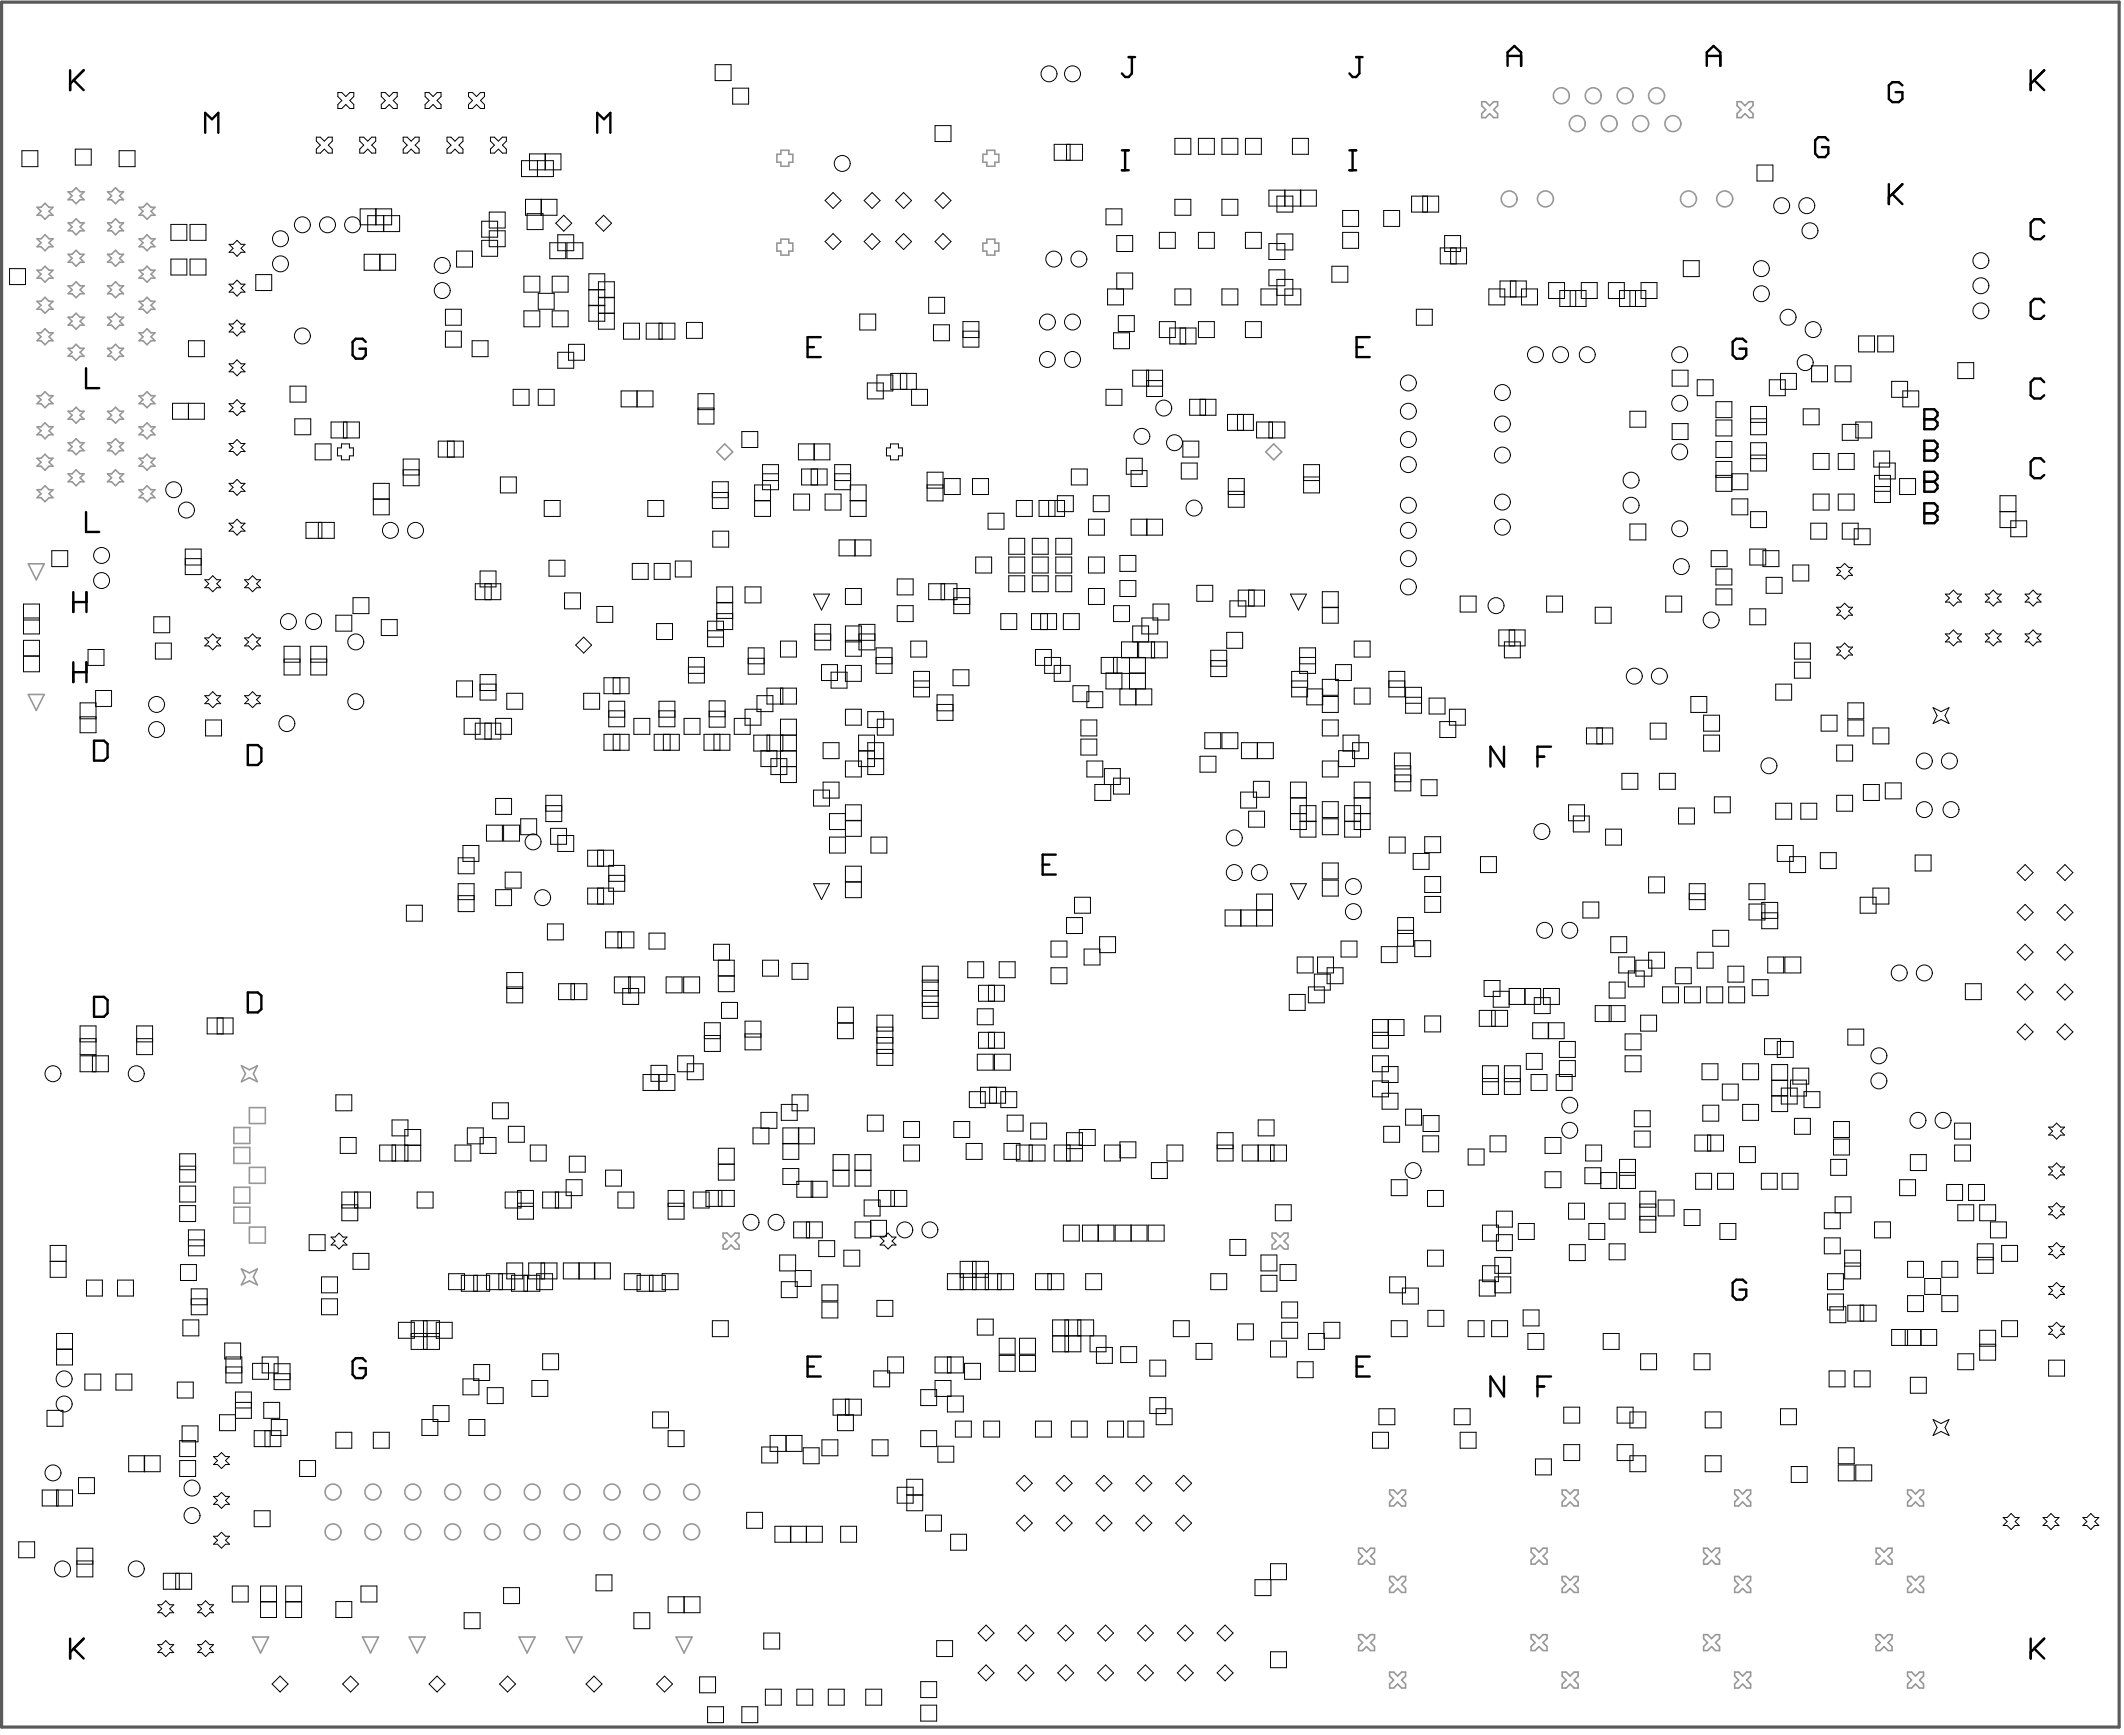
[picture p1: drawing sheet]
<svg xmlns="http://www.w3.org/2000/svg" width="225mm" height="184mm" viewBox="0 0 225 184" stroke-linecap="round" stroke-linejoin="round" font-family="sans-serif">
<path d="M.2 .2h224.4v182.8h-224.4z" fill="none" stroke="#5a5a5a" stroke-width=".34"/>
<g fill="none" stroke="#000" stroke-width=".11">
<path d="M2.3 16h1.7v1.7h-1.7zM8 15.8h1.7v1.7h-1.7zM12.6 16h1.7v1.7h-1.7zM33.5 14.5h.4l.5 .5 .4-.5h.4v.5l-.4 .4 .4 .4v.4h-.4l-.4-.4-.5 .4h-.4v-.4l.4-.4-.4-.4zM35.8 9.8h.4l.4 .4 .5-.4h.4v.4l-.4 .4 .4 .5v.4h-.4l-.5-.4-.4 .4h-.4v-.4l.4-.5-.4-.4zM38.1 14.5h.4l.5 .5 .4-.5h.4v.5l-.4 .4 .4 .4v.4h-.4l-.4-.4-.5 .4h-.4v-.4l.4-.4-.4-.4zM40.4 9.8h.4l.4 .4 .5-.4h.4v.4l-.4 .4 .4 .5v.4h-.4l-.5-.4-.4 .4h-.4v-.4l.4-.5-.4-.4zM42.7 14.5h.4l.5 .5 .4-.5h.4v.5l-.4 .4 .4 .4v.4h-.4l-.4-.4-.5 .4h-.4v-.4l.4-.4-.4-.4zM45 9.8h.5l.4 .4 .4-.4h.4v.4l-.4 .4 .4 .5v.4h-.4l-.4-.4-.4 .4h-.5v-.4l.5-.5-.5-.4zM47.4 14.5h.4l.4 .5 .4-.5h.5v.5l-.5 .4 .5 .4v.4h-.5l-.4-.4-.4 .4h-.4v-.4l.4-.4-.4-.4zM49.6 9.8h.5l.4 .4 .4-.4h.4v.4l-.4 .4 .4 .5v.4h-.4l-.4-.4-.4 .4h-.5v-.4l.5-.5-.5-.4zM52 14.5h.4l.4 .5 .4-.5h.5v.5l-.5 .4 .5 .4v.4h-.5l-.4-.4-.4 .4h-.4v-.4l.4-.4-.4-.4z"/>
<path d="M55.3 17h3.3v1.7h-3.3zM56.1 16.3h3.3v1.7h-3.3zM57 17v1.7M57.8 16.3v1.7M75.8 6.9h1.7v1.6h-1.7zM77.6 9.3h1.7v1.7h-1.7zM99.1 13.3h1.7v1.7h-1.7zM111.7 15.3h3v1.7h-3zM113 15.3v1.7M113.4 15.3v1.7M124.5 14.7h1.7v1.6h-1.7zM127 14.7h1.7v1.6h-1.7z"/>
<path d="M129.5 14.7h1.7v1.6h-1.7zM132 14.7h1.7v1.6h-1.7zM137 14.7h1.6v1.6h-1.6zM186.2 17.5h1.7v1.7h-1.7zM1 28.5h1.7v1.6h-1.7zM18.1 23.8h1.7v1.7h-1.7zM18.1 27.4h1.7v1.7h-1.7zM20 36.1h1.7v1.7h-1.7zM20.1 23.8h1.7v1.7h-1.7zM20.1 27.4h1.7v1.7h-1.7zM24.3 30.1h.4l.4-.4 .4 .4h.5l-.5 .4 .5 .4h-.5l-.4 .5-.4-.5h-.4l.4-.4zM24.3 25.9h.4l.4-.4 .4 .4h.5l-.5 .4 .5 .4h-.5l-.4 .4-.4-.4h-.4l.4-.4z"/>
<path d="M24.3 34.3h.4l.4-.4 .4 .4h.5l-.5 .4 .5 .5h-.5l-.4 .4-.4-.4h-.4l.4-.5zM24.3 38.5h.4l.4-.4 .4 .4h.5l-.5 .5 .5 .4h-.5l-.4 .4-.4-.4h-.4l.4-.4zM27.1 29.1h1.7v1.7h-1.7zM38.2 22.1h3.3v1.7h-3.3zM38.6 26.9h3.3v1.7h-3.3zM39 22.8h3.3v1.7h-3.3zM39.8 22.1v1.7M39.9 22.1v1.7M40.2 26.9v1.7M40.3 26.9v1.7M40.7 22.8v1.7M47.2 35.1h1.7v1.7h-1.7z"/>
<path d="M47.2 32.8h1.7v1.7h-1.7zM48.4 26.6h1.7v1.7h-1.7zM50 36.1h1.7v1.7h-1.7zM51 25.5h1.7v1.6h-1.7zM51 23.4h1.7v1.7h-1.7zM51.8 22.5h1.7v1.7h-1.7zM51.8 24.4h1.7v1.7h-1.7zM55.5 29.3h1.7v1.6h-1.7zM55.5 32.9h1.7v1.7h-1.7zM55.7 21.1h3.3v1.7h-3.3zM55.9 22.6h1.6v1.7h-1.6zM57 31.1h1.7v1.7h-1.7z"/>
<path d="M57.3 21.1v1.7M57.4 21.1v1.7M58.3 25.7h1.6v1.7h-1.6zM58.5 32.9h1.7v1.7h-1.7zM58.5 29.3h1.7v1.6h-1.7zM58.9 23.6l.8-.8 .9 .8-.9 .9zM59.1 24.9h1.7v1.7h-1.7zM59.1 37.3h1.7v1.7h-1.7zM60.1 25.7h1.7v1.7h-1.7zM60.2 36.5h1.7v1.7h-1.7zM62.4 29h1.7v5h-1.7zM62.4 30.7h1.7"/>
<path d="M62.4 32.4h1.7M62.4 32.3h1.7M63.1 23.6l.9-.8 .8 .8-.8 .9zM63.4 31.5h1.7M63.4 33.2h1.7M63.4 29.9h1.7v5h-1.7zM66.1 34.2h1.7v1.7h-1.7zM68.5 34.2h3v1.7h-3zM69.8 34.2v1.7M70.2 34.2v1.7M72.7 34.2h1.7v1.6h-1.7zM87.4 21.2l.9-.8 .8 .8-.8 .9z"/>
<path d="M87.4 25.6l.9-.9 .8 .9-.8 .8zM91.1 33.3h1.7v1.7h-1.7zM91.6 21.2l.8-.8 .9 .8-.9 .9zM91.6 25.6l.8-.9 .9 .9-.9 .8zM92.9 39.7h1.7v1.7h-1.7zM94.9 21.2l.9-.8 .8 .8-.8 .9zM94.9 25.6l.9-.9 .8 .9-.8 .8zM95.4 39.6v1.6M96.1 39.6v1.6M98.4 31.5h1.7v1.7h-1.7zM98.9 34.4h1.7v1.7h-1.7zM99.1 21.2l.8-.8 .9 .8-.9 .9z"/>
<path d="M99.1 25.6l.8-.9 .9 .9-.9 .8zM102 34.1h1.7v2.7h-1.7zM102 35.1h1.7M102 35.8h1.7M117.2 22.1h1.7v1.7h-1.7zM118 35.3h1.7v1.6h-1.7zM118.3 25h1.7v1.6h-1.7zM118.3 30.6v-1.7h1.7v1.7h-2.6v1.7h1.7v-1.7M118.5 33.4h1.7v1.7h-1.7zM121.5 39.2v2.8h1.7v-2.8h-3.2v1.7h3.2M121.7 39.2v1.7M122.9 34.1h1.6v1.7h-1.6z"/>
<path d="M122.9 24.6h1.6v1.7h-1.6zM124 34.7h2.7v1.7h-2.7zM124.5 30.6h1.7v1.7h-1.7zM124.5 21.1h1.7v1.7h-1.7zM125 34.7v1.7M125.6 34.7v1.7M127 34.1h1.7v1.7h-1.7zM127 24.6h1.7v1.7h-1.7zM129.5 30.6h1.7v1.7h-1.7zM129.5 21.1h1.7v1.7h-1.7zM132 34.1h1.7v1.7h-1.7zM132 24.6h1.7v1.7h-1.7z"/>
<path d="M134.5 20.1h5v1.7h-5zM134.5 25.8h1.7v1.7h-1.7zM134.5 28.6h1.7v1.7h-1.7zM135.3 30.6h-1.7v1.7h1.7v-2.7h1.7v1.7h-1.7M135.3 20.8h1.7v1.7h-1.7zM135.3 24.8h1.7v1.7h-1.7zM136.2 20.1v1.7M136.2 30.6h1.6v1.7h-1.6zM137.8 20.1v1.7M141.1 28.2h1.7v1.7h-1.7zM142.3 22.3h1.7v1.7h-1.7zM142.3 24.6h1.7v1.7h-1.7z"/>
<path d="M146.6 22.3h1.7v1.7h-1.7zM149.6 20.8h2.8v1.7h-2.8zM150.1 32.8h1.7v1.7h-1.7zM150.8 20.8v1.7M151.3 20.8v1.7M152.6 26.3h2.8v1.7h-2.8zM153.1 25h1.7v1.6h-1.7zM153.7 26.3v1.7M154.3 26.3v1.7M157.8 30.6h1.7v1.7h-1.7zM159 29.8h2.7v1.7h-2.7zM160 29.8v1.7"/>
<path d="M160.6 29.8v1.7M161.2 30.6h1.7v1.7h-1.7zM164.1 29.9h1.7v1.7h-1.7zM165.3 30.8h2.8v1.7h-2.8zM166.4 30.8v1.7M167 30.8v1.7M167.6 29.9h1.7v1.7h-1.7zM170.4 29.9h1.7v1.7h-1.7zM171.6 30.8h2.8v1.7h-2.8zM172.7 30.8v1.7M173.3 30.8v1.7M173.9 29.9h1.7v1.7h-1.7z"/>
<path d="M177.2 39.2h1.7v1.7h-1.7zM178.4 27.6h1.7v1.7h-1.7zM188.7 39.6h1.7v1.6h-1.7zM192 38.8h1.7v1.6h-1.7zM194.5 38.8h1.6v1.6h-1.6zM196.9 35.6h1.7v1.7h-1.7zM199 35.6h1.7v1.7h-1.7zM207.5 38.4h1.6v1.7h-1.6zM5.5 58.3h1.7v1.7h-1.7zM18.3 42.7h3.4v1.7h-3.4zM19.6 58.2h1.7v2.7h-1.7zM19.6 59.9h1.7"/>
<path d="M19.6 59.2h1.7M20 42.7v1.7M24.3 51.2h.4l.4-.4 .4 .4h.5l-.5 .4 .5 .4h-.5l-.4 .5-.4-.5h-.4l.4-.4zM24.3 55.4h.4l.4-.4 .4 .4h.5l-.5 .4 .5 .5h-.5l-.4 .4-.4-.4h-.4l.4-.5zM24.3 42.8h.4l.4-.5 .4 .5h.5l-.5 .4 .5 .4h-.5l-.4 .4-.4-.4h-.4l.4-.4zM24.3 47h.4l.4-.4 .4 .4h.5l-.5 .4 .5 .4h-.5l-.4 .5-.4-.5h-.4l.4-.4zM30.7 40.9h1.7v1.7h-1.7zM31.2 44.4h1.7v1.7h-1.7zM32.4 55.3h3v1.7h-3zM33.4 47h1.7v1.7h-1.7zM33.7 55.3v1.7M34.1 55.3v1.7"/>
<path d="M35.1 44.7h3v1.7h-3zM35.8 47.4h.4v-.4h.8v.4h.4v.9h-.4v.4h-.8v-.4h-.4zM36.4 44.7v1.7M36.8 44.7v1.7M39.6 51.2h1.6v3.3h-1.6zM39.6 52.9h1.6M42.7 48.6h1.7v2.9h-1.7zM42.7 50.3h1.7M42.7 49.8h1.7M46.4 46.7h2.7v1.7h-2.7zM47.4 46.7v1.7M48.1 46.7v1.7"/>
<path d="M53 50.5h1.7v1.7h-1.7zM54.4 41.2h1.7v1.7h-1.7zM57 41.2h1.7v1.7h-1.7zM57.7 53h1.7v1.7h-1.7zM58.2 59.3h1.7v1.7h-1.7zM65.8 41.4h3.4v1.7h-3.4zM67 59.7h1.7v1.7h-1.7zM67.5 41.4v1.7M68.6 53h1.7v1.7h-1.7zM69.3 59.7h1.7v1.7h-1.7zM71.6 59.4h1.6v1.7h-1.6zM74 41.7h1.7v3.2h-1.7z"/>
<path d="M74 43.2h1.7M74 43.4h1.7M75.5 51h1.7v2.9h-1.7zM75.5 52.2h1.7M75.5 52.7h1.7M75.5 56.3h1.7v1.7h-1.7zM78.6 45.7h1.7v1.7h-1.7zM80 53h1.6M80 51.4h1.6v3.3h-1.6zM80 53.1h1.6M80.8 49.2h1.7v2.7h-1.7zM80.8 50.9h1.7"/>
<path d="M80.8 50.2h1.7M84.1 52.3h1.7v1.7h-1.7zM84.6 47h3.3v1.7h-3.3zM84.9 49.7h2.7v1.7h-2.7zM86 49.7v1.7M86.3 47v1.7M86.6 49.7v1.7M87.4 52.3h1.7v1.7h-1.7zM88.4 49.2h1.7v2.7h-1.7zM88.4 50.9h1.7M88.4 50.2h1.7M88.9 57.2h3.4v1.7h-3.4z"/>
<path d="M90.1 53h1.7M90.1 51.4h1.7v3.3h-1.7zM90.1 53.1h1.7M90.6 57.2v1.7M91.9 40.6h1.7v1.7h-1.7zM93.9 47.4h.5v-.4h.8v.4h.4v.9h-.4v.4h-.8v-.4h-.5zM96.6 41.2v1.7h1.7v-1.7h-3.9v-1.6h2.7v1.6M98.2 51.4h1.7M98.2 50h1.7v3.1h-1.7zM98.2 51.7h1.7M100.1 50.7h1.6v1.7h-1.6zM103.1 50.7h1.6v1.7h-1.6z"/>
<path d="M103.4 59h1.7v1.7h-1.7zM104.7 54.4h1.7v1.7h-1.7zM106.9 57h1.7v1.7h-1.7zM106.9 59h1.7v1.7h-1.7zM107.7 53h1.7v1.7h-1.7zM109.4 57h1.7v1.7h-1.7zM109.4 59h1.7v1.7h-1.7zM110.1 53h2.7v1.7h-2.7zM111.1 53v1.7M111.8 53v1.7M111.9 57h1.7v1.7h-1.7zM111.9 59h1.7v1.7h-1.7z"/>
<path d="M112 52.5h1.7v1.7h-1.7zM113.5 49.7h1.7v1.7h-1.7zM115.3 55h1.7v1.7h-1.7zM115.3 59h1.7v1.7h-1.7zM115.8 52.5h1.7v1.7h-1.7zM117.2 41.2h1.7v1.7h-1.7zM118.7 58.8h1.7v1.7h-1.7zM119.3 48.5h1.7v1.7h-1.7zM119.9 49.9h1.6v1.6h-1.6zM119.9 55h3.3v1.7h-3.3zM121.5 55v1.7M121.5 40.3h1.7"/>
<path d="M125.2 49.1h1.7v1.6h-1.7zM125.3 46.7h1.7v1.7h-1.7zM126.1 42.3h2.7v1.7h-2.7zM127.2 42.3v1.7M127.8 42.3v1.7M130.1 43.9h2.7v1.7h-2.7zM130.2 50.7h1.6v3h-1.6zM130.2 52.4h1.6M130.2 52h1.6M131.1 43.9v1.7M131.8 43.9v1.7M133.2 44.7h3v1.7h-3z"/>
<path d="M134.5 44.7v1.7M134.8 44.7v1.7M138.1 49.2h1.7v3h-1.7zM138.1 50.9h1.7M138.1 50.5h1.7M172.7 55.5h1.7v1.7h-1.7zM172.7 43.6h1.7v1.7h-1.7zM177.2 44.9h1.7v1.7h-1.7zM179.8 40.2h1.7v1.7h-1.7zM181.3 58.3h1.7v1.7h-1.7zM181.8 42.6h1.7v1.6h-1.7zM181.8 44.5h1.7v1.7h-1.7z"/>
<path d="M181.8 46.8h1.7v1.7h-1.7zM181.8 48.9h1.7v3.1h-1.7zM181.8 50.6h1.7M181.8 50.4h1.7M183.5 50.2h1.7v1.7h-1.7M183.5 52.9h1.7v1.6h-1.7zM185.4 58.2h1.7v1.7h-1.7zM185.5 54.2h1.7v1.7h-1.7zM185.5 43.1h1.7v3h-1.7zM185.5 46.9h1.7v3h-1.7zM185.5 44.4h1.7M185.5 44.7h1.7"/>
<path d="M185.5 48.6h1.7M185.5 48.2h1.7M186.8 58.3h1.7v1.7h-1.7zM187.5 40.2h1.7v1.7h-1.7zM190 59.9h1.7v1.6h-1.7zM191.1 43.3h1.7v1.7h-1.7zM191.9 55.4h1.7v1.7h-1.7zM192.1 52.3h1.7v1.7h-1.7zM192.1 48h1.7v1.7h-1.7zM194.8 52.3h1.7v1.7h-1.7zM194.8 48h1.7v1.7h-1.7zM195.2 45h1.7v1.6h-1.7z"/>
<path d="M195.2 55.4h1.7v1.7h-1.7zM196.5 56h1.7v1.7h-1.7zM196.7 44.7h1.6v1.7h-1.6zM198.6 47.8h1.6v1.7h-1.6zM198.6 50.4h1.7v2.8h-1.7zM198.6 51.5h1.7M198.6 52h1.7M199.1 49.1h1.7v1.6h-1.7zM200.5 40.4h1.6v1.7h-1.6zM201.3 50.7h1.7v1.7h-1.7zM201.6 41.4h1.7v1.7h-1.7zM211.9 52.5h1.7v3.4h-1.7z"/>
<path d="M211.9 54.2h1.7M213.1 55.2h1.7v1.7h-1.7zM2.5 67.8h1.7v3.4h-1.7zM2.5 69.5h1.7M2.5 64h1.7v3.2h-1.7zM2.5 65.5h1.7M2.5 65.7h1.7M8.5 74.5h1.7v3.1h-1.7zM8.5 75.9h1.7M8.5 76.1h1.7M9.3 68.8h1.7v1.7h-1.7zM10.1 73.1h1.7v1.7h-1.7z"/>
<path d="M16.3 65.3h1.7v1.7h-1.7zM16.5 68.1h1.7v1.7h-1.7zM21.7 73.7h.4l.4-.4 .5 .4h.4l-.4 .4 .4 .4h-.4l-.5 .5-.4-.5h-.4l.4-.4zM21.7 67.6h.4l.4-.4 .5 .4h.4l-.4 .4 .4 .4h-.4l-.5 .4-.4-.4h-.4l.4-.4zM21.7 61.4h.4l.4-.4 .5 .4h.4l-.4 .4 .4 .5h-.4l-.5 .4-.4-.4h-.4l.4-.5zM21.8 76.3h1.7v1.7h-1.7zM25.9 73.7h.4l.5-.4 .4 .4h.4l-.4 .4 .4 .4h-.4l-.4 .5-.5-.5h-.4l.4-.4zM25.9 67.6h.4l.5-.4 .4 .4h.4l-.4 .4 .4 .4h-.4l-.4 .4-.5-.4h-.4l.4-.4zM25.9 61.4h.4l.5-.4 .4 .4h.4l-.4 .4 .4 .5h-.4l-.4 .4-.5-.4h-.4l.4-.5zM30.1 68.5h1.7v3h-1.7zM30.1 70.2h1.7M30.1 69.8h1.7"/>
<path d="M32.9 68.5h1.7v3h-1.7zM32.9 70.2h1.7M32.9 69.8h1.7M35.6 65.2h1.7v1.7h-1.7zM37.4 63.3h1.7v1.7h-1.7zM40.4 65.6h1.7v1.7h-1.7zM48.4 72.1h1.7v1.7h-1.7zM49.2 76.1h1.7v1.7h-1.7zM50.4 61.8h2.7v1.7h-2.7zM50.4 76.6h2.7v1.7h-2.7zM50.9 60.5h1.7v1.7h-1.7zM50.9 71.5h1.7v2.7h-1.7z"/>
<path d="M50.9 73.1h1.7M50.9 72.5h1.7M51.4 61.8v1.7M51.4 76.6v1.7M52.1 61.8v1.7M52.1 76.6v1.7M52.5 76.1h1.7v1.7h-1.7zM53.7 73.4h1.7v1.7h-1.7zM59.8 62.8h1.7v1.7h-1.7zM61 68.3l.8-.8 .9 .8-.9 .9zM61.8 73.4h1.7v1.7h-1.7zM63.2 64.2h1.7v1.7h-1.7z"/>
<path d="M64 77.8h2.7v1.7h-2.7zM64 71.8h2.7v1.7h-2.7zM64.5 75.3h1.7M64.5 74.3h1.7v2.7h-1.7zM64.5 76h1.7M65 71.8v1.7M65 77.8v1.7M65.7 71.8v1.7M65.7 77.8v1.7M67.2 76.1h1.7v1.7h-1.7zM69.3 77.8h2.7v1.7h-2.7zM69.6 66.1h1.7v1.6h-1.7z"/>
<path d="M69.8 75.3h1.7M69.8 74.3h1.7v2.7h-1.7zM69.8 76h1.7M70.3 77.8v1.7M71 77.8v1.7M72.5 76.1h1.7v1.7h-1.7zM73 69.6h1.6v2.7h-1.6zM73 71.3h1.6M73 70.7h1.6M74.6 77.8h2.7v1.7h-2.7zM75 65.8h1.7v2.7h-1.7zM75 66.8h1.7"/>
<path d="M75 67.5h1.7M75.1 75.9h1.7M75.1 74.2h1.7v2.8h-1.7zM75.1 75.3h1.7M75.7 77.8v1.7M75.9 65h1.7M75.9 62.2h1.7v4.5h-1.7zM75.9 63.8h1.7M75.9 65.5h1.7M75.9 63.9h1.7M76.3 77.8v1.7M77.8 76.1h1.7v1.7h-1.7z"/>
<path d="M78.9 62.2h1.7v1.7h-1.7zM78.9 75.1h1.7v1.7h-1.7zM79.3 68.6h1.7v2.8h-1.7zM79.3 70.3h1.7M79.3 69.7h1.7M80.2 73.7h1.7v1.7h-1.7zM80.6 79.5h1.7v1.7h-1.7zM81.3 72.9h3.1v1.7h-3.1zM81.3 77.9v1.7M81.6 77.9v1.7M82.7 79.5h1.7M82.7 67.9h1.7v1.7h-1.7z"/>
<path d="M82.7 72.9v1.7M82.7 76.2h1.7v6.7h-1.7zM83 72.9v1.7M83 77.9v1.7M84.4 77.9h-4.5v1.7h4.5M86.2 62.9h1.7l-.8 1.7zM86.3 67.8h1.7M86.3 66.1h1.7v2.7h-1.7zM86.3 67.2h1.7M87.1 70.4h1.6v1.7h-1.6zM87.2 78.7h1.7v1.7h-1.7zM88.1 71.2h1.7v1.7h-1.7z"/>
<path d="M89.6 62.3h1.7v1.7h-1.7zM89.6 66.3h1.7v3.2h-1.7zM89.6 70.5h1.7v1.7h-1.7zM89.6 75.1h1.7v1.7h-1.7zM89.6 67.8h3.1M89.6 68h1.7M91 79.5h1.7M91 77.9h1.7v3.3h-1.7zM91 79.6h1.7M91 66.1h1.7v2.7h-1.7zM91 67.2h1.7M92 78.7h1.6v3.4h-1.6z"/>
<path d="M92 75.4h1.6v1.7h-1.6zM92.8 69.6h1.7M92.8 68.6h1.7v2.7h-1.7zM92.8 70.3h1.7M93 76.2h1.7v1.7h-1.7zM95.1 61.3h1.7v1.7h-1.7zM95.1 64.2h1.7v1.6h-1.7zM96.5 67.9h1.7v1.7h-1.7zM96.8 72.1h1.7M96.8 71.1h1.7v2.7h-1.7zM96.8 72.8h1.7M98.4 61.8h3v1.7h-3z"/>
<path d="M99.3 73.6h1.7v2.7h-1.7zM99.3 75.3h1.7M99.3 74.6h1.7M99.7 61.8v1.7M100.1 61.8v1.7M101 71h1.7v1.6h-1.7zM101.1 62.3h1.7v2.7h-1.7zM101.1 64h1.7M101.1 63.3h1.7M106.1 65h1.6v1.7h-1.6zM106.9 61h1.7v1.7h-1.7zM109.3 65h2.7v1.7h-2.7z"/>
<path d="M109.4 61h1.7v1.7h-1.7zM109.7 68.8h1.7v1.7h-1.7zM110.3 65v1.7M110.7 69.6h1.7v1.7h-1.7zM111 65v1.7M111.7 70.5h1.7v1.7h-1.7zM111.9 61h1.7v1.7h-1.7zM112.7 65h1.7v1.7h-1.7zM113.7 72.6h1.7v1.7h-1.7zM114.5 78.3h1.7v1.7h-1.7zM114.5 76.3h1.7v1.7h-1.7zM115.2 73.3h1.7v1.7h-1.7z"/>
<path d="M115.3 62.3h1.7v1.7h-1.7zM118 64.2h1.7v1.6h-1.7zM118 69.6v1.7M118.4 69.6v1.7M118.7 61.5h1.7v1.7h-1.7zM118.7 73v1.7h3.4v-1.7h-4.9v-1.7h1.7v1.7M119.7 71.3h1.7M119.7 69.6v3.4M120 68v-1.7h1.7v1.7M120.4 73v1.7M120.5 68v1.7h-1.7v-1.7h4.9v1.7h-3v-1.7M121 65.5h1.7v1.7h-1.7z"/>
<path d="M121.4 71.3h-4.7v-1.7h4.7v3.4M122 68v1.7M122.2 64h1.7v1.7h-1.7zM122.3 68v1.7M126.8 62h1.7v1.7h-1.7zM127.7 77.6h1.7v1.7h-1.7zM128.3 68.9h1.7v2.8h-1.7zM128.3 70h1.7M128.3 70.6h1.7M129.5 77.6h1.7v1.7h-1.7zM130 67h1.7v1.7h-1.7zM130.3 63.7h1.7v1.6h-1.7z"/>
<path d="M131.2 62.5h2.8v1.7h-2.8zM131.6 78.7h3.3v1.7h-3.3zM132.3 62.5v1.7M132.9 62.5v1.7M133.2 78.7v1.7M136.7 62.9h1.7l-.8 1.7zM136.9 72.1h1.7M136.9 71.1h1.7v2.7h-1.7zM136.9 72.8h1.7M137.7 69.6h1.7M137.7 68.6h1.7v2.7h-1.7zM137.7 70.3h1.7"/>
<path d="M138.5 73h1.7v1.7h-1.7zM140.1 76.3h1.7v1.7h-1.7zM140.1 62.7h1.7v3.3h-1.7zM140.1 72h1.7v1.7h-1.7zM140.1 73.8h1.7v1.7h-1.7zM140.1 64.4h1.7M140.1 64.3h1.7M141.5 70.4h1.7v1.7h-1.7zM141.9 79.5h1.6v1.7h-1.6zM142.3 77.9h1.7v1.7h-1.7zM143.3 78.7h1.7v1.7h-1.7zM143.5 67.9h1.7v1.7h-1.7z"/>
<path d="M143.5 72.9h1.7v1.7h-1.7zM147.2 72.1h1.7M147.2 71.1h1.7v2.7h-1.7zM147.2 72.8h1.7M147.8 79.8h1.7v1.7h-1.7zM148.9 72.8h1.7v2.8h-1.7zM148.9 74.5h1.7M148.9 73.9h1.7M151.4 74h1.7v1.6h-1.7zM152.6 76.4h1.7v1.7h-1.7zM153.6 75.1h1.7v1.7h-1.7zM154.7 63.1h1.7v1.7h-1.7z"/>
<path d="M158.8 66.7h2.8v1.7h-2.8zM159.4 68h1.7v1.7h-1.7zM159.9 66.7v1.7M160.5 66.7v1.7M163.9 63.1h1.7v1.7h-1.7zM168.1 77.1h2.8v1.7h-2.8zM169 64.3h1.7v1.7h-1.7zM169.2 77.1v1.7M169.8 77.1v1.7M174.9 76.6h1.7v1.7h-1.7zM176.5 63.1h1.7v1.7h-1.7zM179.2 73.8h1.7v1.7h-1.7z"/>
<path d="M180.5 75.8h1.7v1.7h-1.7zM180.5 77.9h1.7v1.7h-1.7zM181.8 60.3h1.7v1.7h-1.7zM181.8 62.4h1.7v1.7h-1.7zM185.4 64.5h1.7v1.7h-1.7zM187.2 61.2h1.6v1.7h-1.6zM188.2 72.5h1.7v1.7h-1.7zM190.1 70.2h1.7v1.6h-1.7zM190.1 68.1h1.7v1.7h-1.7zM193 75.8h1.7v1.7h-1.7zM194.6 64.3h.4l.5-.4 .4 .4h.4l-.4 .5 .4 .4h-.4l-.4 .4-.5-.4h-.4l.4-.4zM194.6 78.9h1.7v1.7h-1.7z"/>
<path d="M194.6 68.5h.4l.5-.4 .4 .4h.4l-.4 .5 .4 .4h-.4l-.4 .4-.5-.4h-.4l.4-.4zM194.6 60.1h.4l.5-.4 .4 .4h.4l-.4 .4 .4 .5h-.4l-.4 .4-.5-.4h-.4l.4-.5zM195.8 76.3h1.7v1.7h-1.7zM195.8 74.5h1.7v1.6h-1.7zM198.5 77.1h1.7v1.7h-1.7zM204.8 75l.9 .4 .8-.4-.4 .8 .4 .9-.8-.5-.9 .5 .5-.9zM206.1 67.2h.5l.4-.5 .4 .5h.4l-.4 .4 .4 .4h-.4l-.4 .4-.4-.4h-.5l.5-.4zM206.1 62.9h.5l.4-.4 .4 .4h.4l-.4 .5 .4 .4h-.4l-.4 .4-.4-.4h-.5l.5-.4zM210.4 67.2h.4l.4-.5 .4 .5h.5l-.5 .4 .5 .4h-.5l-.4 .4-.4-.4h-.4l.4-.4zM210.4 62.9h.4l.4-.4 .4 .4h.5l-.5 .5 .5 .4h-.5l-.4 .4-.4-.4h-.4l.4-.4zM214.6 67.2h.4l.4-.5 .5 .5h.4l-.4 .4 .4 .4h-.4l-.5 .4-.4-.4h-.4l.4-.4zM214.6 62.9h.4l.4-.4 .5 .4h.4l-.4 .5 .4 .4h-.4l-.5 .4-.4-.4h-.4l.4-.4z"/>
<path d="M43.1 95.9h1.7v1.7h-1.7zM48.6 93.6h1.6v3h-1.6zM48.6 95.3h1.6M48.6 90.9h1.6v1.7h-1.6zM48.6 94.9h1.6M49.1 89.6h1.6v1.7h-1.6zM51.5 87.4h1.7v1.7h-1.7zM52.5 84.6h1.7v1.7h-1.7zM52.5 94.2h1.7v1.7h-1.7zM53.4 87.4h1.7v1.7h-1.7zM53.5 92.4h1.7v1.7h-1.7zM55.2 86.7h1.7v1.7h-1.7z"/>
<path d="M57.8 84.2h1.7v2.8h-1.7zM57.8 85.9h1.7M57.8 85.3h1.7M58 97.9h1.7v1.7h-1.7zM58.3 87.8h1.7v1.6h-1.7zM59.1 88.5h1.7v1.7h-1.7zM62.3 90.1h2.7v1.7h-2.7zM62.3 94.1h2.7v1.7h-2.7zM63.3 90.1v1.7M63.3 94.1v1.7M64 90.1v1.7M64 94.1v1.7"/>
<path d="M64.2 98.7h3v1.7h-3zM64.5 91.7h1.7v2.7h-1.7zM64.5 92.7h1.7M64.5 93.4h1.7M65.5 98.7v1.7M65.9 98.7v1.7M68.8 98.8h1.7v1.7h-1.7zM81.7 80.4h1.7v1.7h-1.7zM82.7 81.2h1.7M86.2 93.6h1.7l-.8 1.7zM86.2 83.7h1.7v1.7h-1.7zM87.2 82.9h1.7v1.6h-1.7z"/>
<path d="M87.9 88.7h1.7v1.7h-1.7zM89.6 80.6h1.7v1.7h-1.7zM89.6 85.3h1.7v3.3h-1.7zM89.6 91.8h1.7v3.3h-1.7zM89.6 93.4h1.7M89.6 86.9h1.7M89.6 86.2h-1.7v1.7h1.7M92 80.4h1.6M92.3 88.7h1.7v1.7h-1.7zM111.4 99.7h1.7v1.7h-1.7zM113 97.2h1.7v1.7h-1.7zM113.9 95.1h1.7v1.6h-1.7z"/>
<path d="M115.2 80.6h1.7v1.7h-1.7zM116.5 99.2h1.7v1.7h-1.7zM117 83.1v-1.7h1.7v1.7h-2.7v1.7h1.7v-1.7M118 82.4h1.7v1.7h-1.7zM127.2 80.1h1.6v1.7h-1.6zM131.5 83.9h1.7v1.7h-1.7zM131.5 96.4v1.7M132.3 85.9h1.7v1.7h-1.7zM132.8 82.8h1.7v1.7h-1.7zM134.8 96.4h-5v1.7h5v-3.4h-1.6v3.4M136.7 93.6h1.7l-.8 1.7zM136.7 82.9h1.7v5h-1.7z"/>
<path d="M136.7 84.5h1.7M136.7 86.2h1.7M137.8 85.3h1.6v3.4h-1.6zM137.8 87h1.6M140.1 80.6h1.7v1.7h-1.7zM140.1 84.9h1.7v1.7h-1.7zM140.1 86.7h1.7v1.7h-1.7zM140.1 91.4h1.7v1.7h-1.7zM140.1 93.2h1.7v1.7h-1.7zM142.1 99.7h1.7v1.7h-1.7zM142.5 85.3h1.7v3.4h-1.7zM142.5 87h1.7"/>
<path d="M143.5 82.9h1.7v5h-1.7zM143.5 84.5h1.7M143.5 86.2h1.7M147.2 88.7h1.7v1.7h-1.7zM147.8 81.1h1.7v2.7h-1.7zM147.8 82.1h1.7M147.8 82.8h1.7M148.1 98.6h1.7M148.1 97.2h1.7v3h-1.7zM148.1 98.9h1.7M149.7 90.4h1.7v1.7h-1.7zM149.9 99.7h1.7v1.6h-1.7z"/>
<path d="M150.6 82.6h1.7v1.7h-1.7zM151 88.6h1.7v1.7h-1.7zM151 92.9h1.7v1.6h-1.7zM151 95h1.7v1.7h-1.7zM156.9 90.7h1.7v1.7h-1.7zM166.2 85.3h1.7v1.6h-1.7zM166.7 86.4h1.7v1.7h-1.7zM167.7 95.6h1.7v1.6h-1.7zM170.1 87.8h1.7v1.7h-1.7zM170.7 99.2h1.7v1.7h-1.7zM171.9 81.9h1.7v1.7h-1.7zM174.7 92.9h1.7v1.7h-1.7z"/>
<path d="M175.8 81.9h1.7v1.7h-1.7zM177.9 85.6h1.7v1.7h-1.7zM179 93.6h1.7v2.8h-1.7zM179 95.3h1.7M179 94.7h1.7M181.5 98.6h1.7v1.6h-1.7zM181.7 84.4h1.7v1.7h-1.7zM185.3 93.6h1.7v1.7h-1.7zM185.3 95.8h1.7v1.7h-1.7zM186.7 95.6h1.7v2.8h-1.7zM186.7 97.3h1.7M186.7 96.7h1.7"/>
<path d="M188.2 85.1h1.7v1.7h-1.7zM188.3 89.6h1.7v1.7h-1.7zM189.6 90.7h1.7v1.7h-1.7zM190.8 85.1h1.7v1.7h-1.7zM192.9 90.3h1.7v1.7h-1.7zM194.6 84.2h1.7v1.7h-1.7zM197.1 95.1h1.7v1.6h-1.7zM197.5 83.1h1.6v1.7h-1.6zM198.5 94.1h1.7v1.7h-1.7zM199.8 82.9h1.7v1.7h-1.7zM202.9 90.6h1.7v1.7h-1.7zM213.7 96.7l.9-.9 .8 .9-.8 .8z"/>
<path d="M213.7 92.4l.9-.8 .8 .8-.8 .9zM218 96.7l.8-.9 .9 .9-.9 .8zM218 92.4l.8-.8 .9 .8-.9 .9zM8.5 110h1.7M8.5 111.8h3v1.7h-3zM8.5 108.7h1.7v3h-1.7zM8.5 110.4h1.7M9.8 111.8v1.7M10.2 111.8v1.7M14.5 110h1.7M14.5 108.7h1.7v3h-1.7zM14.5 110.4h1.7"/>
<path d="M22 107.8h2.7v1.7h-2.7zM23 107.8v1.7M23.6 107.8v1.7M35.6 116h1.7v1.7h-1.7zM41.5 118.6h1.7v1.7h-1.7zM49.5 119.5h1.7v1.7h-1.7zM52.2 116.8h1.7v1.7h-1.7zM53.7 103h1.7v3.2h-1.7zM53.7 104.5h1.7M53.7 104.7h1.7M53.9 119.3h1.7v1.7h-1.7zM59.2 104.2h3v1.7h-3z"/>
<path d="M60.5 104.2v1.7M60.9 104.2v1.7M65.1 103.5h3.2v1.7h-3.2zM66 104.7h1.7v1.7h-1.7zM66.6 103.5v1.7M66.8 103.5v1.7M68.1 113.8h3.4v1.7h-3.4zM69 112.9h1.7v1.6h-1.7zM69.8 113.8v1.7M70.6 103.5h1.7v1.7h-1.7zM71.8 111.8h1.7v1.7h-1.7zM72.4 103.5h1.7v1.7h-1.7z"/>
<path d="M72.8 112.7h1.7v1.7h-1.7zM74.6 108.3h1.7v3.1h-1.7zM74.6 110h1.7M74.6 109.7h1.7M76.1 101.7v3.4h1.7v-3.4h-2.2v-1.7h1.7v1.7M76.1 103.4h1.7M76.5 106.2h1.6v1.7h-1.6zM78.9 108.2h1.7v3h-1.7zM78.9 109.9h1.7M78.9 109.5h1.7M79.8 119.5h1.7v1.7h-1.7zM80.6 117.8h1.7v1.7h-1.7z"/>
<path d="M80.8 101.7h1.7v1.7h-1.7zM82.8 117h1.7v1.7h-1.7zM83.9 102.1h1.7v1.6h-1.7zM83.9 116h1.7v1.7h-1.7zM84.6 119.5v1.7M84.6 119.5v3.3h-1.6v-3.3h3.3v1.7h-3.3M88.7 108.3h1.7M88.7 106.7h1.7v3.3h-1.7zM88.7 108.4h1.7M91.9 118.1h1.7v1.7h-1.7zM92.9 107.5h1.7v5.4h-1.7zM92.9 109.2h1.7"/>
<path d="M92.9 111.2h1.7M92.9 109.9h1.7M92.9 111.6h1.7M92.9 108.8h1.7M92.9 110.5h1.7M95.8 118.8h1.6v1.7h-1.6zM97.7 102.4h1.7v5.5h-1.7zM97.7 104h1.7M97.7 106.2h1.7M97.7 104.9h1.7M97.7 106.6h1.7M97.7 103.8h1.7"/>
<path d="M97.7 105.5h1.7M101.1 118.8h1.7v1.7h-1.7zM102.5 101.9h1.7v1.7h-1.7zM102.7 115.6h1.7v1.7h-1.7zM103.6 111.7h1.6v1.7h-1.6zM103.6 106.9h1.6v1.7h-1.6zM103.7 109.4h2.7v1.6h-2.7zM103.7 104.4h2.7v1.7h-2.7zM103.9 115.2h2.7v1.7h-2.7zM104.7 104.4v1.7M104.7 109.4v1.6M104.9 115.2v1.7"/>
<path d="M105.4 104.4v1.7M105.4 109.4v1.6M105.4 111.7h1.7v1.7h-1.7zM105.6 115.2v1.7M105.9 101.9h1.7v1.7h-1.7zM106.1 115.6h1.6v1.7h-1.6zM106.7 118.1h1.7v1.7h-1.7zM109.2 119h1.7v1.7h-1.7zM111.4 102.5h1.7v1.7h-1.7zM114.4 119.7h1.7v1.6h-1.7zM114.9 100.5h1.7v1.7h-1.7zM129 120h1.7v3h-1.7z"/>
<path d="M133.3 118.6h1.7v1.7h-1.7zM136.6 105.3h1.7v1.7h-1.7zM137.5 101.4h1.7v1.7h-1.7zM138.6 104.5h1.7v1.7h-1.7zM139.3 103.2h1.7v1.7h-1.7zM139.6 101.4h1.7v1.7h-1.7zM140.6 102.5h1.7v1.7h-1.7zM145.4 109.4h1.7M145.4 111.8h1.7v1.7h-1.7zM145.4 114.5h1.7v1.7h-1.7zM146.4 100.3h1.7v1.7h-1.7zM146.5 115.8h1.6v1.7h-1.6z"/>
<path d="M146.5 113h1.6v1.7h-1.6zM146.6 119.3h1.7v1.7h-1.7zM147.1 108v1.7M147.1 108v3h-1.7v-3h3.4v1.7h-3.4M148.9 117.5h1.7v1.7h-1.7zM150.8 118.2h1.7v1.7h-1.7zM151 107.6h1.7v1.7h-1.7zM156.8 107h3v1.7h-3zM157.1 114.3h1.7M157.1 112.9h1.7v3h-1.7zM157.1 114.6h1.7M157.3 103.9h1.7v1.7h-1.7z"/>
<path d="M158.1 107v1.7M158.4 107v1.7M159.4 112.9h1.7v3h-1.7zM159.4 114.3h1.7M159.4 114.6h1.7M159.9 105h-1.7v1.7h1.7v-2h3.4v1.7h-3.4M161.6 104.7v1.7M161.7 111.6h1.7v1.7h-1.7zM162.2 113.8h1.7v1.7h-1.7zM162.4 108.3h3.3v1.7h-3.3zM162.6 105.7h1.7v1.7h-1.7zM163.6 104.7h1.6v1.7h-1.6z"/>
<path d="M164.1 108.3v1.7M164.9 113.8h1.7v1.7h-1.7zM165.2 110.3h1.7v1.7h-1.7zM165.2 112.4h1.7v1.6h-1.7zM169 106.5h3.2v1.7h-3.2zM170.5 104h1.7v1.7h-1.7zM170.5 106.5v1.7M170.7 106.5v1.7M171.5 101.4h1.7v1.7h-1.7zM172.2 109.5h1.7v1.7h-1.7zM172.2 111.8h1.7v1.7h-1.7zM172.5 102.9h1.7v1.6h-1.7z"/>
<path d="M173.2 117.7h1.7v1.7h-1.7zM173.2 119.8h1.7v1.7h-1.7zM173.3 101.7h1.7v1.7h-1.7zM173.9 107.5h1.6v1.7h-1.6zM174.7 100.9h1.7v1.7h-1.7zM176.2 104.5h1.7v1.7h-1.7zM177.5 102.5h1.7v1.7h-1.7zM178.5 104.5h1.7v1.7h-1.7zM179.8 100.9h1.7v1.7h-1.7zM180.4 112.7h1.6v1.7h-1.6zM180.4 117.1h1.7v1.7h-1.7zM180.9 104.5h1.7v1.7h-1.7z"/>
<path d="M182.5 114.8h1.7v1.7h-1.7zM183.1 102.4h1.7v1.6h-1.7zM183.2 104.5h1.7v1.7h-1.7zM184.7 112.7h1.6v1.7h-1.6zM184.7 117h1.6v1.7h-1.6zM185.7 103.8h1.7v1.7h-1.7zM187 110h1.7v1.7h-1.7zM187.3 101.4h1.7v1.7h-1.7zM187.7 112.8h1.7v5h-1.7zM187.7 114.5h1.7M187.7 114.4h1.7M187.7 116.1h1.7"/>
<path d="M188.3 110.3h1.7v1.7h-1.7zM188.8 115.3h1.6v1.7h-1.6zM189.1 101.4h1.7v1.7h-1.7zM189.7 114.4h1.7v1.7h-1.7zM190 113.2h1.7v1.6h-1.7zM190.1 118.5h1.7v1.7h-1.7zM191.2 115.6h1.7v1.7h-1.7zM194.3 118.8h1.7v1.7h-1.7zM195.8 109h1.7v1.7h-1.7zM207.1 119h1.7v1.7h-1.7zM208.3 104.2h1.6v1.7h-1.6zM213.7 105.1l.9-.8 .8 .8-.8 .8z"/>
<path d="M213.7 109.3l.9-.8 .8 .8-.8 .9zM213.7 100.9l.9-.9 .8 .9-.8 .8zM217.1 119.4h.4l.4-.4 .5 .4h.4l-.4 .4 .4 .4h-.4l-.5 .5-.4-.5h-.4l.4-.4zM218 109.3l.8-.8 .9 .8-.9 .9zM218 105.1l.8-.8 .9 .8-.9 .8zM218 100.9l.8-.9 .9 .9-.9 .8zM5.3 133.6h1.7M5.3 131.9h1.7v3.4h-1.7zM9.2 135.6h1.7v1.7h-1.7zM12.5 135.6h1.6v1.7h-1.6zM19 122.2h1.7v3h-1.7zM19 125.6h1.7v1.7h-1.7z"/>
<path d="M19 127.7h1.7v1.7h-1.7zM19 123.5h1.7M19 123.9h1.7M19.1 134h1.7v1.6h-1.7zM19.4 139.8h1.7v1.7h-1.7zM20 130.3h1.7v2.7h-1.7zM20 132h1.7M20 131.3h1.7M20.3 137.6h1.7M20.3 136.5h1.7v2.8h-1.7zM20.3 138.2h1.7M32.8 130.8h1.6v1.7h-1.6z"/>
<path d="M34.1 135.3h1.7v1.7h-1.7zM34.1 137.6h1.7v1.7h-1.7zM35.1 131h.4l.4-.4 .4 .4h.5l-.5 .5 .5 .4h-.5l-.4 .4-.4-.4h-.4l.4-.4zM36.1 120.5h1.6v1.7h-1.6zM36.2 127.6h1.7M37.4 132.8h1.7v1.7h-1.7zM37.6 126.3v1.7M37.9 126.3v3h-1.7v-3h3.1v1.7h-3.1M41.5 121.3v1.7M41.9 121.3v1.7M42.9 121.3h1.7M43.2 121.3v1.7"/>
<path d="M43.6 139.9h3v3h-3zM44.2 126.3h1.7v1.7h-1.7zM44.6 121.3h-4.4v1.7h4.4v-3.3h-1.7v3.3M44.9 139.9v3M45.3 139.9v3M47.5 134.9h1.7v1.7h-1.7zM48.2 121.3h1.7v1.7h-1.7zM48.9 135.1h3v1.7h-3zM50.2 135.1v1.7M50.6 135.1v1.7M50.9 120.5h1.7v1.7h-1.7zM51.5 134.9h3v1.7h-3z"/>
<path d="M52.9 134.9v1.7M53.2 134.9v1.7M53.5 126.3h1.7v1.7h-1.7zM53.7 133.8h1.7v1.7h-1.7zM54.2 135.1h3v1.7h-3zM54.8 127.5h1.7M54.8 126.1h1.7v3.1h-1.7zM54.8 127.8h1.7M55.5 135.1v1.7M55.9 135.1v1.7M56 133.8h3v1.7h-3zM56.2 121.3h1.7v1.7h-1.7z"/>
<path d="M56.9 134.9h1.7v1.7h-1.7zM57.3 133.8v1.7M57.5 126.3h3v1.7h-3zM57.7 133.8v1.7M58.9 126.3v1.7M59.2 126.3v1.7M59.7 133.8h5v1.7h-5zM60 125h1.7v1.7h-1.7zM60.3 122.5h1.7v1.7h-1.7zM61.3 133.8v1.7M61.4 133.8v1.7M63 133.8v1.7"/>
<path d="M64.2 124h1.7v1.6h-1.7zM65.5 126.3h1.7v1.7h-1.7zM66.2 134.9h1.6v1.7h-1.6zM67.5 135.1h3v1.7h-3zM68.8 135.1v1.7M69.2 135.1v1.7M70.2 134.9h1.7v1.7h-1.7zM70.8 126.1h1.7v3.1h-1.7zM70.8 127.5h1.7M70.8 127.8h1.7M73.5 126.3h1.6v1.7h-1.6zM74.8 126.1h3v1.7h-3z"/>
<path d="M75.5 139.9h1.7v1.7h-1.7zM76.1 121.6h1.7v3.4h-1.7zM76.1 126.1v1.7M76.1 123.3h1.7M76.5 126.1v1.7M82.6 132.9h1.7v1.7h-1.7zM82.8 135.8h1.7v1.7h-1.7zM83 123.8h1.6v1.7h-1.6zM83 121.1h1.6M84.1 129.4h3v1.7h-3zM84.3 134.6h1.7v1.7h-1.7zM84.4 125.1h3.2v1.7h-3.2z"/>
<path d="M85.4 129.4v1.7M85.8 129.4v1.7M86 125.1v1.7M86.1 125.1v1.7M86.8 131.4h1.6v1.7h-1.6zM87.1 136.1h1.7v1.7h-1.7zM87.1 137.9h1.7v1.7h-1.7zM88.3 122.3h1.7v3.3h-1.7zM88.3 124h1.7M89.4 132.4h1.7v1.7h-1.7zM90.6 122.3h1.7v3.3h-1.7zM90.6 124h1.7"/>
<path d="M90.6 129.4h1.7v1.7h-1.7zM91.6 127.1h1.7v1.7h-1.7zM92.2 129.3h1.7v1.7h-1.7zM92.9 137.8h1.7v1.6h-1.7zM93.1 126.1h3v1.7h-3zM93.3 131h.4l.4-.4 .4 .4h.4l-.4 .5 .4 .4h-.4l-.4 .4-.4-.4h-.4l.4-.4zM94.4 126.1v1.7M94.8 126.1v1.7M95.8 121.3h1.6v1.7h-1.6zM100.4 134.9h7v1.7h-7zM101.7 136.6v-3h3v3M101.7 135.3h3"/>
<path d="M102.1 134.9v1.7M102.4 121.1h1.7v1.7h-1.7zM103.1 133.6v3M103.4 133.6v3M103.6 139.7h1.6v1.7h-1.6zM104.4 134.9v1.7M105.7 134.9v1.7M106.1 134.9v1.7M106.4 121.1h1.7v1.7h-1.7zM107.7 121.3h3v1.7h-3zM109 121.3v1.7M109.4 121.3v1.7"/>
<path d="M109.7 134.9h3v1.7h-3zM111 134.9v1.7M111.4 134.9v1.7M112.7 129.8h1.7v1.7h-1.7zM112.8 139.8v3.4M113 121.7h1.7M113.2 139.8v3.4M113.4 121.3v1.7M114.2 139.8v1.7M114.5 139.8v3.4h-3v-3.4h4.4v1.7M114.7 121.3h-3v1.7h3v-3h-1.7v3M114.7 129.8h3.3v1.7h-3.3z"/>
<path d="M115 134.9h1.7v1.7h-1.7zM116.4 129.8v1.7M117 121.3h1.7v1.7h-1.7zM118.2 129.8h3.3v1.7h-3.3zM118.7 121h1.7v1.7h-1.7zM119.9 129.8v1.7M121.7 129.8h1.7v1.7h-1.7zM122 123.2h1.7v1.6h-1.7zM123.7 121.3h1.6v1.7h-1.6zM124.3 139.9h1.7v1.7h-1.7zM128.3 134.9h1.7v1.7h-1.7zM129 121.7h1.7"/>
<path d="M129 121.3h1.7M130.3 131.3h1.7v1.7h-1.7zM131.6 121.3h4.7v1.7h-4.7zM133.3 121.3v1.7M133.6 135.1h1.7v1.7h-1.7zM133.6 132.9h1.7v1.7h-1.7zM134.6 121.3v1.7M135 121.3v1.7M135.1 127.6h1.7v1.7h-1.7zM135.6 134h1.7v1.6h-1.7zM135.8 137.9h1.7v1.7h-1.7zM147.3 135.3h1.6v1.7h-1.6z"/>
<path d="M147.4 125h1.7v1.7h-1.7zM147.4 139.9h1.7v1.7h-1.7zM148.6 136.5h1.7v1.6h-1.7zM150.8 120.3h1.6v1.7h-1.6zM151.3 126.1h1.7v1.7h-1.7zM151.3 132.4h1.7v1.7h-1.7zM151.3 138.8h1.7v1.7h-1.7zM155.6 121.7h1.7v1.7h-1.7zM155.6 139.9h1.7v1.7h-1.7zM156.8 135.6h1.6v1.7h-1.6zM157.1 134.1h1.7v1.7h-1.7zM157.1 129.8h1.7v1.7h-1.7z"/>
<path d="M157.9 120.3h1.7v1.7h-1.7zM158.1 139.9h1.7v1.7h-1.7zM158.4 135.3h1.7v1.7h-1.7zM158.4 133.2h1.7v1.7h-1.7zM158.6 130.8h1.7v1.7h-1.7zM158.6 128.3h1.7v1.7h-1.7zM160.9 129.6h1.7v1.7h-1.7zM161.4 138.8h1.7v1.7h-1.7zM163.7 120.5h1.7v1.7h-1.7zM163.7 124.1h1.7v1.7h-1.7zM166.2 127.5h1.7v1.7h-1.7zM166.3 131.9h1.7v1.6h-1.7z"/>
<path d="M168 121.3h1.7v1.7h-1.7zM168.4 129.6h1.7v1.7h-1.7zM169.6 124.2h1.7v1.7h-1.7v-2.2h-1.7v1.7h1.7M170.5 127.5h1.7v1.7h-1.7zM170.5 131.8h1.7v1.7h-1.7zM171.6 122.8h1.7v3.1h-1.7zM171.6 124.5h1.7M171.6 124.2h1.7M173.8 126.2h1.7v4.3h-1.7zM173.8 127.5h1.7M173.8 129.2h1.7M173.8 128.9h1.7"/>
<path d="M173.8 127.9h1.7M175.7 127.1h1.7v1.7h-1.7zM178.5 128.1h1.6v1.7h-1.6zM179.6 120.2h3v1.7h-3zM179.7 124.3h1.7v1.7h-1.7zM180.9 120.2v1.7M181.3 120.2v1.7M182 124.3h1.7v1.7h-1.7zM182.3 129.6h1.6v1.7h-1.6zM184.3 121.5h1.7v1.7h-1.7zM186.6 124.3h1.7v1.7h-1.7zM188.8 124.3h1.7v1.7h-1.7z"/>
<path d="M193.3 131.1h1.7v1.7h-1.7zM193.7 134.9h1.6v1.7h-1.6zM193.7 137.1h1.6v1.7h-1.6zM193.9 138.4h1.7v1.7h-1.7zM194 122.8h1.7v1.7h-1.7zM194.3 120.7h1.7v1.7h-1.7zM194.5 128.5v-1.7h1.6v1.7h-2.8v1.7h1.7v-1.7M195.5 132.4h1.7v3.1h-1.7zM195.5 134.1h1.7M195.5 133.8h1.7M195.8 138.3h3v1.7h-3zM197.1 138.3v1.7"/>
<path d="M197.5 138.3v1.7M198.6 129.4h1.7v1.7h-1.7zM201.3 125h1.7v1.7h-1.7zM202.1 133.6h1.7v1.7h-1.7zM202.1 137.3h1.7v1.6h-1.7zM202.4 122.3h1.7v1.7h-1.7zM204 135.4h1.6v1.7h-1.6zM205.8 133.6h1.7v1.7h-1.7zM205.8 137.3h1.7v1.6h-1.7zM206.3 125.5h1.7v1.7h-1.7zM207.1 121.3h1.7v1.7h-1.7zM207.5 127.6h1.6v1.7h-1.6z"/>
<path d="M208.6 125.5h1.7v1.7h-1.7zM209.5 131.8h1.7v3.1h-1.7zM209.5 133.5h1.7M209.5 133.2h1.7M209.8 127.6h1.7v1.7h-1.7zM210.9 129.4h1.7v1.7h-1.7zM212.1 131.9h1.7v1.7h-1.7zM212.1 139.9h1.7v1.7h-1.7zM217.1 136.3h.4l.4-.4 .5 .4h.4l-.4 .4 .4 .4h-.4l-.5 .4-.4-.4h-.4l.4-.4zM217.1 132.1h.4l.4-.5 .5 .5h.4l-.4 .4 .4 .4h-.4l-.5 .4-.4-.4h-.4l.4-.4zM217.1 127.8h.4l.4-.4 .5 .4h.4l-.4 .5 .4 .4h-.4l-.5 .4-.4-.4h-.4l.4-.4zM217.1 123.6h.4l.4-.4 .5 .4h.4l-.4 .4 .4 .5h-.4l-.5 .4-.4-.4h-.4l.4-.5z"/>
<path d="M4.5 157.8h3.2v1.7h-3.2zM5 149.4h1.7v1.7h-1.7zM6 141.3h1.7v3.3h-1.7zM6 142.9h1.7M6 157.8v1.7M6.2 157.8v1.7M8.3 156.5h1.7v1.7h-1.7zM9 145.6h1.7v1.7h-1.7zM12.3 145.6h1.7v1.7h-1.7zM13.6 154.2h3.4v1.7h-3.4zM15.3 154.2v1.7M18.8 146.4h1.7v1.7h-1.7z"/>
<path d="M19 154.7h1.7v1.7h-1.7zM19 152.6h1.7v1.7h-1.7zM19.3 151.1h1.7v1.6h-1.7zM22.6 154.3h.5l.4-.4 .4 .4h.4l-.4 .4 .4 .4h-.4l-.4 .5-.4-.5h-.5l.5-.4zM22.6 158.5h.5l.4-.4 .4 .4h.4l-.4 .4 .4 .5h-.4l-.4 .4-.4-.4h-.5l.5-.5zM23.8 142.3h1.7v1.7h-1.7zM23.9 143.8h1.7v2.7h-1.7zM23.9 145.4h1.7M23.9 144.8h1.7M25 148.6h1.6M25 149.9h-1.7v1.7h1.7v-4.1h1.6v2.8h-1.6M25 149.2h1.6"/>
<path d="M26.8 144.4h1.7v1.7h-1.7zM26.9 151.6h2.9v1.6h-2.9zM27.8 143.8h1.7v1.6h-1.7zM27.9 148.6h1.7v1.7h-1.7zM28.1 151.6v1.6M28.6 151.6v1.6M28.8 150.4h1.6v1.7h-1.6zM29 144.5h1.7v2.7h-1.7zM29 145.5h1.7M29 146.2h1.7M31.7 154.7h1.7v1.7h-1.7zM35.6 151.7h1.7v1.7h-1.7z"/>
<path d="M39.6 151.7h1.6v1.7h-1.6zM42.2 140.1h1.7v1.7h-1.7zM43.6 141.6h3M43.6 141.3h3M44.7 150.4h1.7v1.7h-1.7zM45.9 148.9h1.7v1.7h-1.7zM46.2 140.1h1.7v1.7h-1.7zM49.1 146.1h1.6v1.7h-1.6zM49.7 150.4h1.7v1.7h-1.7zM50.2 144.6h1.7v1.6h-1.7zM51.6 147h1.7v1.7h-1.7zM56.4 146.2h1.6v1.7h-1.6z"/>
<path d="M57.5 143.4h1.7v1.7h-1.7zM69.2 149.6h1.6v1.7h-1.6zM70.8 151.6h1.7v1.6h-1.7zM80.7 153.3h1.7v1.7h-1.7zM81.6 152.1h3.4v1.7h-3.4zM83.3 152.1v1.7M85.1 153.4h1.7v1.7h-1.7zM87.1 152.5h1.7v1.7h-1.7zM88.3 148.2h3v1.7h-3zM88.7 149.9h1.7v1.7h-1.7zM89.6 148.2v1.7M90 148.2v1.7"/>
<path d="M92.4 152.5h1.7v1.7h-1.7zM92.6 145.2h1.7v1.7h-1.7zM94.1 143.8h1.7v1.6h-1.7zM95.1 157.6h1.7v1.6h-1.7zM96.1 156.7h1.7v3.3h-1.7zM96.1 158.4h1.7M97.6 147.2h1.7v1.7h-1.7zM97.6 151.6h1.7v1.6h-1.7zM99.1 143.8h3v1.6h-3zM99.1 146.2h1.7v1.7h-1.7zM99.4 153.2h1.7v1.7h-1.7zM100.4 147.9h1.7v1.7h-1.7z"/>
<path d="M100.4 143.8v1.6M100.8 143.8v1.6M101.2 150.5h1.7v1.7h-1.7zM102.2 144.4h1.7v1.7h-1.7zM104.2 150.5h1.7v1.7h-1.7zM105.9 141.8h1.7v1.7h-1.7zM105.9 143.6h1.7v1.7h-1.7zM107.7 157.1l.8-.8 .9 .8-.9 .9zM108 143.6h1.7v1.7h-1.7zM108 141.8h1.7v1.7h-1.7zM109.7 150.5h1.7v1.7h-1.7zM111.5 141.5h5.7v1.7h-1.7v-1.7"/>
<path d="M111.9 157.1l.9-.8 .8 .8-.8 .9zM113.5 150.5h1.7v1.7h-1.7zM116.1 157.1l.9-.8 .8 .8-.8 .9zM116.2 142.7h1.7v1.7h-1.7zM117.4 150.5h1.7v1.7h-1.7zM118.8 142.7h1.6v1.6h-1.6zM119.5 150.5h1.7v1.7h-1.7zM120.4 157.1l.8-.8 .9 .8-.9 .9zM121.8 144.1h1.7v1.7h-1.7zM121.8 148.1h1.7v1.6h-1.7zM122.5 149.2h1.7v1.7h-1.7zM124.6 157.1l.8-.8 .9 .8-.9 .9z"/>
<path d="M126.7 142.3h1.7v1.7h-1.7zM131.1 140.2h1.7v1.7h-1.7zM134.6 142.1h1.7v1.7h-1.7zM135.8 140.1h1.7v1.7h-1.7zM137.5 144.3h1.7v1.6h-1.7zM138.6 141.3h1.7v1.6h-1.7zM140.3 140.1h1.7v1.7h-1.7zM145.4 151.7h1.7v1.7h-1.7zM146.1 149.2h1.7v1.7h-1.7zM154.1 149.2h1.7v1.7h-1.7zM154.7 151.7h1.7v1.7h-1.7zM161.9 141.3h1.7v1.6h-1.7z"/>
<path d="M162.7 154.6h1.7v1.6h-1.7zM165.7 153h1.7v1.7h-1.7zM165.7 149.1h1.7v1.7h-1.7zM169.9 141.3h1.7v1.6h-1.7zM171.4 153h1.7v1.7h-1.7zM171.4 149.1h1.7v1.7h-1.7zM172.7 154.2h1.7v1.7h-1.7zM172.7 149.6h1.7v1.7h-1.7zM173.9 143.4h1.6v1.7h-1.6zM179.5 143.4h1.7v1.7h-1.7zM180.7 154.2h1.7v1.7h-1.7zM180.7 149.6h1.7v1.7h-1.7z"/>
<path d="M188.7 149.2h1.7v1.7h-1.7zM189.8 155.4h1.7v1.6h-1.7zM193.8 145.2h1.7v1.7h-1.7zM194.8 155.2h1.7v1.7h-1.7zM194.8 153.4h1.7v1.7h-1.7zM196.5 145.2h1.7v1.7h-1.7zM196.7 155.2h1.6v1.7h-1.6zM200.5 140.8h4.7v1.7h-4.7zM201.9 140.8v1.7M202.1 140.8v1.7M202.4 145.9h1.7v1.7h-1.7zM203.5 140.8v1.7"/>
<path d="M203.6 140.8v1.7M204.8 150.4l.9 .4 .8-.4-.4 .8 .4 .9-.8-.5-.9 .5 .5-.9zM207.5 143.4h1.6v1.7h-1.6zM209.8 140.9h1.7v3.2h-1.7zM209.8 142.4h1.7M209.8 142.6h1.7M217.1 140.5h.4l.4-.4 .5 .4h.4l-.4 .4 .4 .4h-.4l-.5 .5-.4-.5h-.4l.4-.4zM217.1 144.1h1.7v1.7h-1.7zM2 163.3h1.7v1.7h-1.7zM8.1 164h1.7v3h-1.7zM8.1 165.4h1.7M8.1 165.7h1.7"/>
<path d="M16.7 170h.4l.5-.4 .4 .4h.4l-.4 .4 .4 .4h-.4l-.4 .5-.5-.5h-.4l.4-.4zM16.7 174.2h.4l.5-.4 .4 .4h.4l-.4 .4 .4 .5h-.4l-.4 .4-.5-.4h-.4l.4-.5zM17.3 166.7h3v1.7h-3zM18.6 166.7v1.7M19 166.7v1.7M20.9 170h.5l.4-.4 .4 .4h.4l-.4 .4 .4 .4h-.4l-.4 .5-.4-.5h-.5l.5-.4zM20.9 174.2h.5l.4-.4 .4 .4h.4l-.4 .4 .4 .5h-.4l-.4 .4-.4-.4h-.5l.5-.5zM22.6 162.7h.5l.4-.4 .4 .4h.4l-.4 .5 .4 .4h-.4l-.4 .4-.4-.4h-.5l.5-.4zM24.6 168h1.7v1.7h-1.7zM26.9 160h1.7v1.7h-1.7zM27.6 168h1.7v3.4h-1.7zM27.6 169.7h1.7"/>
<path d="M28.8 178.4l.9-.8 .8 .8-.8 .8zM30.3 168h1.7v3.4h-1.7zM30.3 169.7h1.7M35.6 169.7h1.7v1.7h-1.7zM36.3 178.4l.9-.8 .8 .8-.8 .8zM38.2 168h1.7v1.7h-1.7zM45.5 178.4l.8-.8 .9 .8-.9 .8zM49.2 170.8h1.7v1.7h-1.7zM52.9 178.4l.9-.8 .8 .8-.8 .8zM53.4 168.2h1.7v1.7h-1.7zM62.1 178.4l.8-.8 .9 .8-.9 .8zM63.2 166.8h1.6v1.7h-1.6z"/>
<path d="M67.2 170.8h1.7v1.7h-1.7zM69.6 178.4l.8-.8 .9 .8-.9 .8zM70.8 169.2h3.4v1.6h-3.4zM72.5 169.2v1.6M74.1 177.6h1.7v1.7h-1.7zM79.1 160.2h1.7v1.7h-1.7zM80.9 173h1.7v1.7h-1.7zM81.1 178.9h1.7v1.7h-1.7zM82.1 161.7h5v1.7h-5zM83.8 161.7v1.7M84.4 178.9h1.7v1.7h-1.7zM85.4 161.7v1.7"/>
<path d="M87.8 178.9h1.7v1.7h-1.7zM89.1 161.7h1.7v1.7h-1.7zM91.7 178.9h1.7v1.7h-1.7zM97.6 178.1h1.7v1.7h-1.7zM98.1 160.5h1.7v1.7h-1.7zM99.3 173.8h1.6v1.7h-1.6zM100.7 162.5h1.7v1.7h-1.7zM103.6 173l.9-.8 .8 .8-.8 .8zM103.6 177.2l.9-.8 .8 .8-.8 .9zM107.7 161.3l.8-.8 .9 .8-.9 .9zM107.9 173l.8-.8 .9 .8-.9 .8zM107.9 177.2l.8-.8 .9 .8-.9 .9z"/>
<path d="M111.9 161.3l.9-.8 .8 .8-.8 .9zM112.1 177.2l.8-.8 .9 .8-.9 .9zM112.1 173l.8-.8 .9 .8-.9 .8zM116.1 161.3l.9-.8 .8 .8-.8 .9zM116.3 173l.9-.8 .8 .8-.8 .8zM116.3 177.2l.9-.8 .8 .8-.8 .9zM120.4 161.3l.8-.8 .9 .8-.9 .9zM120.5 173l.9-.8 .8 .8-.8 .8zM120.5 177.2l.9-.8 .8 .8-.8 .9zM124.6 161.3l.8-.8 .9 .8-.9 .9zM124.8 177.2l.8-.8 .8 .8-.8 .9zM124.8 173l.8-.8 .8 .8-.8 .8z"/>
<path d="M129 173l.8-.8 .9 .8-.9 .8zM129 177.2l.8-.8 .9 .8-.9 .9zM134.6 167.3v-1.6h1.7v1.6h-3.3v1.7h1.7v-1.7M134.6 175h1.7v1.7h-1.7zM212.3 160.8h.4l.4-.5 .4 .5h.5l-.5 .4 .5 .4h-.5l-.4 .4-.4-.4h-.4l.4-.4zM216.5 160.8h.4l.4-.5 .5 .5h.4l-.4 .4 .4 .4h-.4l-.5 .4-.4-.4h-.4l.4-.4zM220.7 160.8h.4l.5-.5 .4 .5h.4l-.4 .4 .4 .4h-.4l-.4 .4-.5-.4h-.4l.4-.4zM75 180.8h1.7v1.7h-1.7zM78.6 180.8h1.7v1.7h-1.7zM97.6 180.6h1.7v1.7h-1.7z"/>
<circle cx="89.2" cy="17.3" r=".84"/>
<circle cx="111.2" cy="7.8" r=".84"/>
<circle cx="113.7" cy="7.8" r=".84"/>
<circle cx="29.7" cy="28" r=".84"/>
<circle cx="29.7" cy="25.3" r=".84"/>
<circle cx="32" cy="23.8" r=".84"/>
<circle cx="32" cy="35.6" r=".84"/>
<circle cx="34.7" cy="23.8" r=".84"/>
<circle cx="37.4" cy="23.8" r=".84"/>
<circle cx="46.9" cy="30.8" r=".84"/>
<circle cx="46.9" cy="28.1" r=".84"/>
<circle cx="111" cy="34.1" r=".84"/>
<circle cx="111" cy="38.1" r=".84"/>
<circle cx="111.7" cy="27.4" r=".84"/>
<circle cx="113.7" cy="34.1" r=".84"/>
<circle cx="113.7" cy="38.1" r=".84"/>
<circle cx="114.3" cy="27.4" r=".84"/>
<circle cx="162.7" cy="37.6" r=".84"/>
<circle cx="165.4" cy="37.6" r=".84"/>
<circle cx="168.2" cy="37.6" r=".84"/>
<circle cx="178" cy="37.6" r=".84"/>
<circle cx="186.6" cy="28.5" r=".84"/>
<circle cx="186.6" cy="31.1" r=".84"/>
<circle cx="188.8" cy="21.8" r=".84"/>
<circle cx="189.5" cy="33.6" r=".84"/>
<circle cx="191.3" cy="38.4" r=".84"/>
<circle cx="191.5" cy="21.8" r=".84"/>
<circle cx="191.8" cy="24.4" r=".84"/>
<circle cx="192.1" cy="34.9" r=".84"/>
<circle cx="209.9" cy="30.3" r=".84"/>
<circle cx="209.9" cy="32.9" r=".84"/>
<circle cx="209.9" cy="27.6" r=".84"/>
<circle cx="10.8" cy="58.8" r=".84"/>
<circle cx="18.4" cy="51.9" r=".84"/>
<circle cx="19.8" cy="54" r=".84"/>
<circle cx="41.4" cy="56.2" r=".84"/>
<circle cx="44" cy="56.2" r=".84"/>
<circle cx="121" cy="46.2" r=".84"/>
<circle cx="123.3" cy="43.2" r=".84"/>
<circle cx="124.5" cy="46.9" r=".84"/>
<circle cx="126.5" cy="53.8" r=".84"/>
<circle cx="149.2" cy="43.6" r=".84"/>
<circle cx="149.2" cy="46.6" r=".84"/>
<circle cx="149.2" cy="53.5" r=".84"/>
<circle cx="149.2" cy="59.2" r=".84"/>
<circle cx="149.2" cy="40.6" r=".84"/>
<circle cx="149.2" cy="49.2" r=".84"/>
<circle cx="149.2" cy="56.2" r=".84"/>
<circle cx="159.2" cy="55.8" r=".84"/>
<circle cx="159.2" cy="48.2" r=".84"/>
<circle cx="159.2" cy="44.9" r=".84"/>
<circle cx="159.2" cy="53.2" r=".84"/>
<circle cx="159.2" cy="41.6" r=".84"/>
<circle cx="172.8" cy="53.5" r=".84"/>
<circle cx="172.8" cy="50.9" r=".84"/>
<circle cx="178" cy="56" r=".84"/>
<circle cx="178" cy="47.9" r=".84"/>
<circle cx="178" cy="42.7" r=".84"/>
<circle cx="10.8" cy="61.5" r=".84"/>
<circle cx="16.6" cy="77.3" r=".84"/>
<circle cx="16.6" cy="74.6" r=".84"/>
<circle cx="30.4" cy="76.7" r=".84"/>
<circle cx="30.6" cy="65.8" r=".84"/>
<circle cx="33.2" cy="65.8" r=".84"/>
<circle cx="37.7" cy="68" r=".84"/>
<circle cx="37.7" cy="74.3" r=".84"/>
<circle cx="149.2" cy="62.2" r=".84"/>
<circle cx="158.5" cy="64.2" r=".84"/>
<circle cx="173.2" cy="71.6" r=".84"/>
<circle cx="175.8" cy="71.6" r=".84"/>
<circle cx="178.2" cy="60" r=".84"/>
<circle cx="181.3" cy="65.7" r=".84"/>
<circle cx="56.5" cy="89.2" r=".84"/>
<circle cx="57.5" cy="95.1" r=".84"/>
<circle cx="130.8" cy="88.8" r=".84"/>
<circle cx="130.8" cy="92.4" r=".84"/>
<circle cx="133.5" cy="92.4" r=".84"/>
<circle cx="143.4" cy="93.9" r=".84"/>
<circle cx="143.4" cy="96.6" r=".84"/>
<circle cx="163.4" cy="88.1" r=".84"/>
<circle cx="163.7" cy="98.6" r=".84"/>
<circle cx="166.3" cy="98.6" r=".84"/>
<circle cx="187.4" cy="81.1" r=".84"/>
<circle cx="203.9" cy="80.6" r=".84"/>
<circle cx="203.9" cy="85.8" r=".84"/>
<circle cx="206.6" cy="80.6" r=".84"/>
<circle cx="206.7" cy="85.8" r=".84"/>
<circle cx="5.6" cy="113.7" r=".84"/>
<circle cx="14.4" cy="113.7" r=".84"/>
<circle cx="166.3" cy="117.1" r=".84"/>
<circle cx="166.3" cy="119.7" r=".84"/>
<circle cx="199.1" cy="114.5" r=".84"/>
<circle cx="199.1" cy="111.8" r=".84"/>
<circle cx="201.3" cy="103.1" r=".84"/>
<circle cx="203.2" cy="118.7" r=".84"/>
<circle cx="203.9" cy="103.1" r=".84"/>
<circle cx="205.9" cy="118.7" r=".84"/>
<circle cx="79.6" cy="129.5" r=".84"/>
<circle cx="82.2" cy="129.5" r=".84"/>
<circle cx="95.9" cy="130.3" r=".84"/>
<circle cx="98.5" cy="130.3" r=".84"/>
<circle cx="149.7" cy="124" r=".84"/>
<circle cx="5.6" cy="156" r=".84"/>
<circle cx="6.8" cy="148.7" r=".84"/>
<circle cx="6.8" cy="146.1" r=".84"/>
<circle cx="20.3" cy="157.6" r=".84"/>
<circle cx="6.6" cy="166.2" r=".84"/>
<circle cx="14.4" cy="166.2" r=".84"/>
<circle cx="20.3" cy="160.5" r=".84"/>
</g>
<g fill="none" stroke="#969696" stroke-width=".17">
<path d="M82.3 16.3h.4v-.4h.9v.4h.4v.9h-.4v.4h-.9v-.4h-.4zM104.2 16.3h.4v-.4h.8v.4h.4v.9h-.4v.4h-.8v-.4h-.4zM157 10.8h.4l.5 .4 .4-.4h.4v.4l-.4 .4 .4 .4v.5h-.4l-.4-.5-.5 .5h-.4v-.5l.4-.4-.4-.4zM184.1 10.8h.4l.4 .4 .4-.4h.5v.4l-.5 .4 .5 .4v.5h-.5l-.4-.5-.4 .5h-.4v-.5l.4-.4-.4-.4zM3.9 35.3h.4l.5-.5 .4 .5h.4l-.4 .4 .4 .4h-.4l-.4 .4-.5-.4h-.4l.4-.4zM3.9 25.3h.4l.5-.4 .4 .4h.4l-.4 .4 .4 .4h-.4l-.4 .5-.5-.5h-.4l.4-.4zM3.9 31.9h.4l.5-.4 .4 .4h.4l-.4 .4 .4 .5h-.4l-.4 .4-.5-.4h-.4l.4-.5zM3.9 28.6h.4l.5-.4 .4 .4h.4l-.4 .4 .4 .5h-.4l-.4 .4-.5-.4h-.4l.4-.5zM3.9 22h.4l.5-.5 .4 .5h.4l-.4 .4 .4 .4h-.4l-.4 .4-.5-.4h-.4l.4-.4zM7.2 30.3h.4l.5-.4 .4 .4h.4l-.4 .4 .4 .4h-.4l-.4 .4-.5-.4h-.4l.4-.4zM7.2 33.6h.4l.5-.4 .4 .4h.4l-.4 .4 .4 .5h-.4l-.4 .4-.5-.4h-.4l.4-.5zM7.2 36.9h.4l.5-.4 .4 .4h.4l-.4 .4 .4 .4h-.4l-.4 .5-.5-.5h-.4l.4-.4z"/>
<path d="M7.2 26.9h.4l.5-.4 .4 .4h.4l-.4 .5 .4 .4h-.4l-.4 .4-.5-.4h-.4l.4-.4zM7.2 20.3h.4l.5-.4 .4 .4h.4l-.4 .4 .4 .5h-.4l-.4 .4-.5-.4h-.4l.4-.5zM7.2 23.6h.4l.5-.4 .4 .4h.4l-.4 .4 .4 .4h-.4l-.4 .5-.5-.5h-.4l.4-.4zM11.4 33.6h.4l.4-.4 .5 .4h.4l-.4 .4 .4 .5h-.4l-.5 .4-.4-.4h-.4l.4-.5zM11.4 36.9h.4l.4-.4 .5 .4h.4l-.4 .4 .4 .4h-.4l-.5 .5-.4-.5h-.4l.4-.4zM11.4 30.3h.4l.4-.4 .5 .4h.4l-.4 .4 .4 .4h-.4l-.5 .4-.4-.4h-.4l.4-.4zM11.4 26.9h.4l.4-.4 .5 .4h.4l-.4 .5 .4 .4h-.4l-.5 .4-.4-.4h-.4l.4-.4zM11.4 20.3h.4l.4-.4 .5 .4h.4l-.4 .4 .4 .5h-.4l-.5 .4-.4-.4h-.4l.4-.5zM11.4 23.6h.4l.4-.4 .5 .4h.4l-.4 .4 .4 .4h-.4l-.5 .5-.4-.5h-.4l.4-.4zM14.7 35.3h.5l.4-.5 .4 .5h.4l-.4 .4 .4 .4h-.4l-.4 .4-.4-.4h-.5l.5-.4zM14.7 28.6h.5l.4-.4 .4 .4h.4l-.4 .4 .4 .5h-.4l-.4 .4-.4-.4h-.5l.5-.5zM14.7 31.9h.5l.4-.4 .4 .4h.4l-.4 .4 .4 .5h-.4l-.4 .4-.4-.4h-.5l.5-.5z"/>
<path d="M14.7 22h.5l.4-.5 .4 .5h.4l-.4 .4 .4 .4h-.4l-.4 .4-.4-.4h-.5l.5-.4zM14.7 25.3h.5l.4-.4 .4 .4h.4l-.4 .4 .4 .4h-.4l-.4 .5-.4-.5h-.5l.5-.4zM82.3 25.8h.4v-.5h.9v.5h.4v.8h-.4v.4h-.9v-.4h-.4zM104.2 25.8h.4v-.5h.8v.5h.4v.8h-.4v.4h-.8v-.4h-.4zM3 59.7h1.7l-.9 1.7zM3.9 48.5h.4l.5-.4 .4 .4h.4l-.4 .5 .4 .4h-.4l-.4 .4-.5-.4h-.4l.4-.4zM3.9 51.9h.4l.5-.4 .4 .4h.4l-.4 .4 .4 .4h-.4l-.4 .4-.5-.4h-.4l.4-.4zM3.9 41.9h.4l.5-.4 .4 .4h.4l-.4 .4 .4 .5h-.4l-.4 .4-.5-.4h-.4l.4-.5zM3.9 45.2h.4l.5-.4 .4 .4h.4l-.4 .4 .4 .5h-.4l-.4 .4-.5-.4h-.4l.4-.5zM7.2 43.6h.4l.5-.5 .4 .5h.4l-.4 .4 .4 .4h-.4l-.4 .4-.5-.4h-.4l.4-.4zM7.2 46.9h.4l.5-.4 .4 .4h.4l-.4 .4 .4 .4h-.4l-.4 .5-.5-.5h-.4l.4-.4zM7.2 50.2h.4l.5-.4 .4 .4h.4l-.4 .4 .4 .4h-.4l-.4 .5-.5-.5h-.4l.4-.4z"/>
<path d="M11.4 43.6h.4l.4-.5 .5 .5h.4l-.4 .4 .4 .4h-.4l-.5 .4-.4-.4h-.4l.4-.4zM11.4 46.9h.4l.4-.4 .5 .4h.4l-.4 .4 .4 .4h-.4l-.5 .5-.4-.5h-.4l.4-.4zM11.4 50.2h.4l.4-.4 .5 .4h.4l-.4 .4 .4 .4h-.4l-.5 .5-.4-.5h-.4l.4-.4zM14.7 51.9h.5l.4-.4 .4 .4h.4l-.4 .4 .4 .4h-.4l-.4 .4-.4-.4h-.5l.5-.4zM14.7 41.9h.5l.4-.4 .4 .4h.4l-.4 .4 .4 .5h-.4l-.4 .4-.4-.4h-.5l.5-.5zM14.7 45.2h.5l.4-.4 .4 .4h.4l-.4 .4 .4 .5h-.4l-.4 .4-.4-.4h-.5l.5-.5zM14.7 48.5h.5l.4-.4 .4 .4h.4l-.4 .5 .4 .4h-.4l-.4 .4-.4-.4h-.5l.5-.4zM75.9 47.9l.9-.9 .8 .9-.8 .8zM134.1 47.9l.9-.9 .8 .9-.8 .8zM3 73.6h1.7l-.9 1.7zM24.8 119.4h1.7v1.7h-1.7zM25.6 112.9l.8 .4 .9-.4-.4 .8 .4 .9-.9-.4-.8 .4 .4-.9z"/>
<path d="M26.4 117.3h1.7v1.7h-1.7zM24.8 121.6h1.7v1.6h-1.7zM24.8 125.8h1.7v1.7h-1.7zM24.8 127.9h1.7v1.7h-1.7zM25.6 134.4l.8 .4 .9-.4-.4 .9 .4 .8-.9-.4-.8 .4 .4-.8zM26.4 123.7h1.7v1.7h-1.7zM26.4 130h1.7v1.7h-1.7zM76.6 130.6h.4l.5 .4 .4-.4h.4v.4l-.4 .5 .4 .4v.4h-.4l-.4-.4-.5 .4h-.4v-.4l.4-.4-.4-.5zM134.8 130.6h.4l.4 .4 .5-.4h.4v.4l-.4 .5 .4 .4v.4h-.4l-.5-.4-.4 .4h-.4v-.4l.4-.4-.4-.5zM147.3 157.8h.4l.4 .5 .4-.5h.4v.5l-.4 .4 .4 .4v.4h-.4l-.4-.4-.4 .4h-.4v-.4l.4-.4-.4-.4zM165.5 157.8h.5l.4 .5 .4-.5h.4v.5l-.4 .4 .4 .4v.4h-.4l-.4-.4-.4 .4h-.5v-.4l.5-.4-.5-.4zM183.8 157.8h.4l.5 .5 .4-.5h.4v.5l-.4 .4 .4 .4v.4h-.4l-.4-.4-.5 .4h-.4v-.4l.4-.4-.4-.4z"/>
<path d="M202.1 157.8h.5l.4 .5 .4-.5h.4v.5l-.4 .4 .4 .4v.4h-.4l-.4-.4-.4 .4h-.5v-.4l.5-.4-.5-.4zM26.8 173.4h1.7l-.9 1.7zM38.4 173.4h1.7l-.8 1.7zM43.4 173.4h1.6l-.8 1.7zM55 173.4h1.7l-.8 1.7zM60 173.4h1.7l-.9 1.7zM71.6 173.4h1.7l-.8 1.7zM144 164h.4l.4 .4 .4-.4h.5v.4l-.5 .5 .5 .4v.4h-.5l-.4-.4-.4 .4h-.4v-.4l.4-.4-.4-.5zM144 173.2h.4l.4 .4 .4-.4h.5v.4l-.5 .4 .5 .4v.5h-.5l-.4-.5-.4 .5h-.4v-.5l.4-.4-.4-.4zM147.3 177.1h.4l.4 .5 .4-.5h.4v.5l-.4 .4 .4 .4v.4h-.4l-.4-.4-.4 .4h-.4v-.4l.4-.4-.4-.4zM147.3 167h.4l.4 .4 .4-.4h.4v.4l-.4 .4 .4 .5v.4h-.4l-.4-.4-.4 .4h-.4v-.4l.4-.5-.4-.4zM162.2 173.2h.5l.4 .4 .4-.4h.4v.4l-.4 .4 .4 .4v.5h-.4l-.4-.5-.4 .5h-.5v-.5l.5-.4-.5-.4z"/>
<path d="M162.2 164h.5l.4 .4 .4-.4h.4v.4l-.4 .5 .4 .4v.4h-.4l-.4-.4-.4 .4h-.5v-.4l.5-.4-.5-.5zM165.5 177.1h.5l.4 .5 .4-.5h.4v.5l-.4 .4 .4 .4v.4h-.4l-.4-.4-.4 .4h-.5v-.4l.5-.4-.5-.4zM165.5 167h.5l.4 .4 .4-.4h.4v.4l-.4 .4 .4 .5v.4h-.4l-.4-.4-.4 .4h-.5v-.4l.5-.5-.5-.4zM180.5 164h.4l.5 .4 .4-.4h.4v.4l-.4 .5 .4 .4v.4h-.4l-.4-.4-.5 .4h-.4v-.4l.4-.4-.4-.5zM180.5 173.2h.4l.5 .4 .4-.4h.4v.4l-.4 .4 .4 .4v.5h-.4l-.4-.5-.5 .5h-.4v-.5l.4-.4-.4-.4zM183.8 177.1h.4l.5 .5 .4-.5h.4v.5l-.4 .4 .4 .4v.4h-.4l-.4-.4-.5 .4h-.4v-.4l.4-.4-.4-.4zM183.8 167h.4l.5 .4 .4-.4h.4v.4l-.4 .4 .4 .5v.4h-.4l-.4-.4-.5 .4h-.4v-.4l.4-.5-.4-.4zM198.8 164h.4l.4 .4 .5-.4h.4v.4l-.4 .5 .4 .4v.4h-.4l-.5-.4-.4 .4h-.4v-.4l.4-.4-.4-.5zM198.8 173.2h.4l.4 .4 .5-.4h.4v.4l-.4 .4 .4 .4v.5h-.4l-.5-.5-.4 .5h-.4v-.5l.4-.4-.4-.4zM202.1 177.1h.5l.4 .5 .4-.5h.4v.5l-.4 .4 .4 .4v.4h-.4l-.4-.4-.4 .4h-.5v-.4l.5-.4-.5-.4zM202.1 167h.5l.4 .4 .4-.4h.4v.4l-.4 .4 .4 .5v.4h-.4l-.4-.4-.4 .4h-.5v-.4l.5-.5-.5-.4z"/>
<circle cx="165.5" cy="10.1" r=".84"/>
<circle cx="167.1" cy="13.1" r=".84"/>
<circle cx="168.8" cy="10.1" r=".84"/>
<circle cx="170.5" cy="13.1" r=".84"/>
<circle cx="172.2" cy="10.1" r=".84"/>
<circle cx="173.9" cy="13.1" r=".84"/>
<circle cx="175.5" cy="10.1" r=".84"/>
<circle cx="177.3" cy="13.1" r=".84"/>
<circle cx="159.9" cy="21.1" r=".84"/>
<circle cx="163.8" cy="21.1" r=".84"/>
<circle cx="178.9" cy="21.1" r=".84"/>
<circle cx="182.8" cy="21.1" r=".84"/>
<circle cx="35.3" cy="158.1" r=".84"/>
<circle cx="39.5" cy="158.1" r=".84"/>
<circle cx="43.7" cy="158.1" r=".84"/>
<circle cx="48" cy="158.1" r=".84"/>
<circle cx="52.2" cy="158.1" r=".84"/>
<circle cx="56.4" cy="158.1" r=".84"/>
<circle cx="60.6" cy="158.1" r=".84"/>
<circle cx="64.8" cy="158.1" r=".84"/>
<circle cx="69.1" cy="158.1" r=".84"/>
<circle cx="73.3" cy="158.1" r=".84"/>
<circle cx="35.3" cy="162.3" r=".84"/>
<circle cx="39.5" cy="162.3" r=".84"/>
<circle cx="43.7" cy="162.3" r=".84"/>
<circle cx="48" cy="162.3" r=".84"/>
<circle cx="52.2" cy="162.3" r=".84"/>
<circle cx="56.4" cy="162.3" r=".84"/>
<circle cx="60.6" cy="162.3" r=".84"/>
<circle cx="64.8" cy="162.3" r=".84"/>
<circle cx="69.1" cy="162.3" r=".84"/>
<circle cx="73.3" cy="162.3" r=".84"/>
</g>
<g fill="none" stroke="#000" stroke-width=".25">
<path d="M7.4 7.4v2.2M7.8 8.5l1.1 1.1M8.9 7.4l-1.5 1.5M21.7 14.1v-2.1l.8 .6 .6-.6v2.1M63.3 14.1v-2.1l.7 .6 .7-.6v2.1M118.9 15.9h.7M118.9 18h.7M119.2 15.9v2.1M119.6 6h.7M119.9 6v1.8l-.3 .4h-.4l-.3-.4M143 15.9h.7M143 18h.7"/>
<path d="M143.3 15.9v2.1M143.7 6h.7M144 6v1.8l-.3 .4h-.4l-.3-.4M159.8 5.9h1.4M159.8 7v-1.5l.7-.6 .7 .6v1.5M180.9 7v-1.5l.7-.6 .7 .6v1.5M180.9 5.9h1.4M193.7 14.9l-.3-.4h-.7l-.4 .4v1.4l.4 .3h.7l.3-.3v-.7h-.6M200.2 19.5v2.1M201.6 9l-.4-.3h-.7l-.3 .3v1.5l.3 .3h.7l.4-.3v-.7h-.7M215.2 7.4v2.2M215.6 8.5l1 1.1"/>
<path d="M216.6 7.4l-1.4 1.5M9.1 39v2.1h1.4M38.8 36.2l-.4-.3h-.7l-.3 .3v1.4l.3 .4h.7l.4-.4v-.7h-.7M85.6 36.8h.7M87 35.7h-1.4v2.1h1.4M143.8 36.8h.6M145.1 35.7h-1.3v2.1h1.3M185 36.2l-.3-.3h-.7l-.4 .3v1.4l.4 .4h.7l.3-.4v-.7h-.7M200.2 20.9l1.4-1.4-1.1 1.1 1.1 1M216.6 23.6l-.4-.4h-.6l-.4 .4v1.4l.4 .3h.6l.4-.3M216.6 32l-.4-.3h-.6l-.4 .3v1.4l.4 .4h.6l.4-.4M9.1 54.2v2.2h1.4"/>
<path d="M203.9 51h.1M203.9 47.7h.1M203.9 44.4h.1M203.9 54.4h.1M203.9 43.4h1.1l.3 .3v.3l-.3 .4 .3 .3v.4l-.3 .4h-1.1zM203.9 46.7h1.1l.3 .3v.4l-.3 .3 .3 .4v.3l-.3 .4h-1.1zM203.9 50h1.1l.3 .4v.3l-.3 .3 .3 .4v.4l-.3 .3h-1.1zM203.9 53.3h1.1l.3 .4v.3l-.3 .4 .3 .3v.4l-.3 .3h-1.1zM203.9 51h1.1M203.9 47.7h1.1M203.9 44.4h1.1M203.9 54.4h1.1"/>
<path d="M216.6 48.9l-.4-.4h-.6l-.4 .4v1.4l.4 .4h.6l.4-.4M216.6 40.5l-.4-.4h-.6l-.4 .4v1.4l.4 .3h.6l.4-.3M7.8 62.7v2.1M7.8 70.2v2.1M7.8 63.8h1.4M7.8 71.2h1.4M9.2 62.7v2.1M9.2 70.2v2.1M10 78.5h1l.4 .3v1.4l-.4 .4h-1zM26.3 78.9h1l.4 .4v1.4l-.4 .3h-1zM159.4 79.1v2.1l-1.5-2.1v2.1M164.4 79.1h-1.5v2.1"/>
<path d="M110.5 91.6h.7M111.9 90.5h-1.4v2.1h1.4M162.9 80.2h.7M10 105.6h1l.4 .3v1.4l-.4 .4h-1zM26.3 105.1h1l.4 .4v1.4l-.4 .3h-1zM185 135.9l-.3-.3h-.7l-.4 .3v1.4l.4 .4h.7l.3-.4v-.7h-.7M38.8 144.2l-.4-.3h-.7l-.3 .3v1.4l.3 .4h.7l.4-.4v-.7h-.7M85.6 144.8h.7M87 143.7h-1.4v2.1h1.4M143.8 144.8h.6M145.1 143.7h-1.3v2.1h1.3M159.4 145.8v2.1l-1.5-2.1v2.1"/>
<path d="M162.9 146.9h.7M164.4 145.8h-1.5v2.1M7.4 173.6v2.1M7.8 174.6l1.1 1.1M8.9 173.6l-1.5 1.4M215.2 173.6v2.1M215.6 174.6l1 1.1M216.6 173.6l-1.4 1.4"/>
</g>
</svg>
